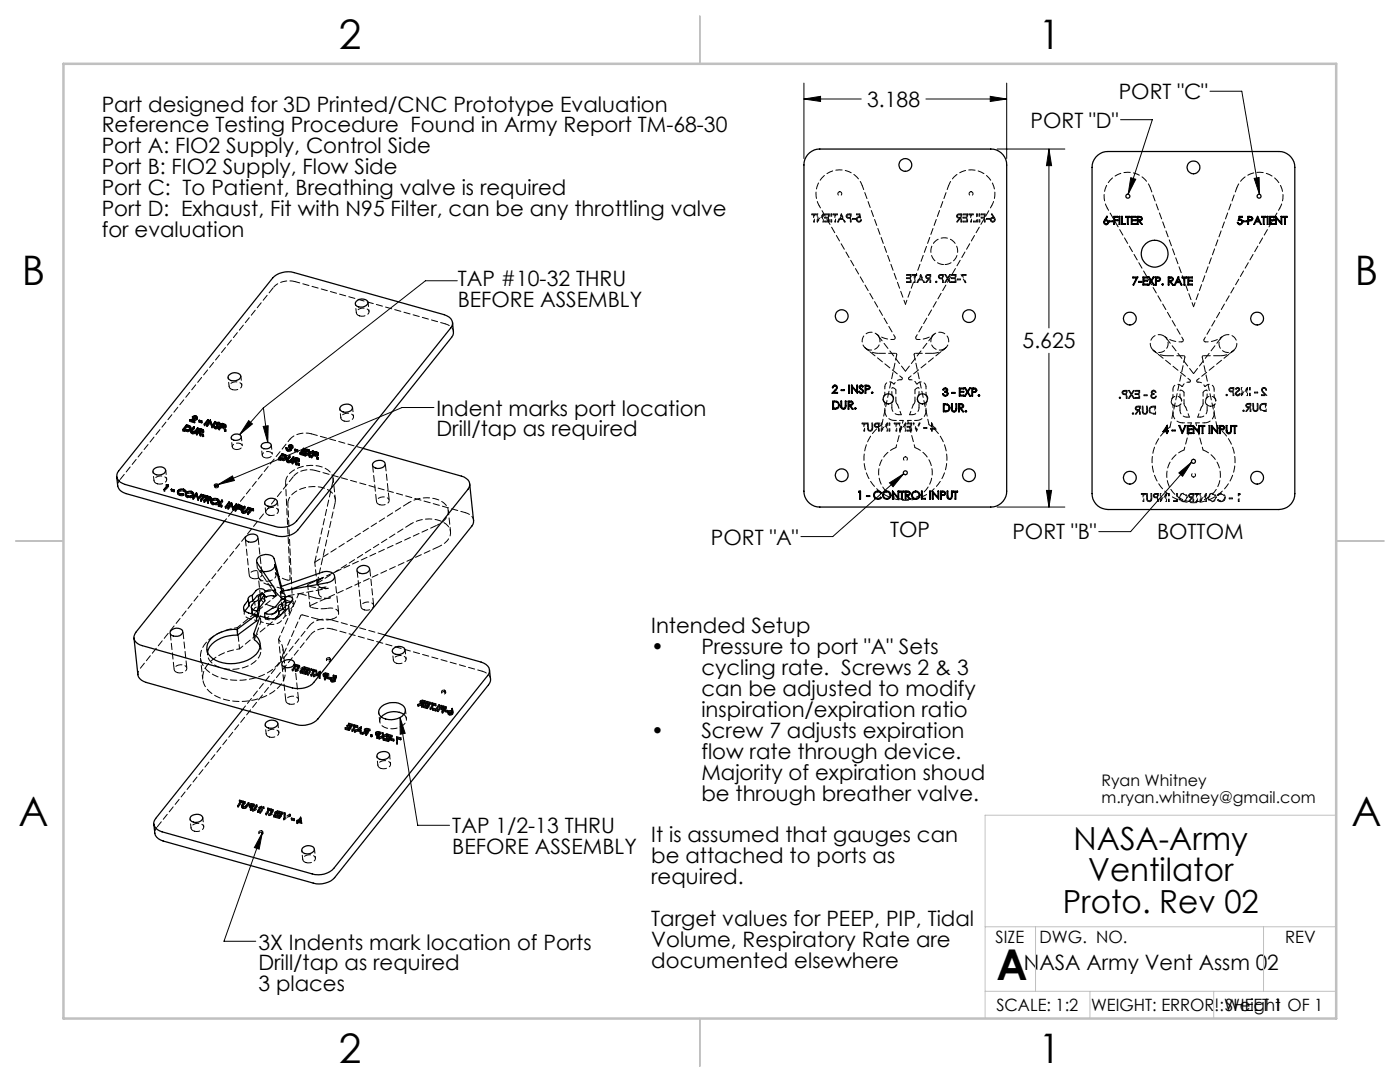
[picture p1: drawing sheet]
<svg xmlns="http://www.w3.org/2000/svg" width="279mm" height="216mm" viewBox="0 0 279 216" stroke-linecap="round" stroke-linejoin="round" font-family="sans-serif">
<defs><g id="words">
<text font-size="8.5" x="198.9" y="195.5">A</text>
<g font-size="8.1">
<text x="67.6" y="9.7">2</text>
<text x="207.3" y="9.7">1</text>
<text x="4.4" y="57">B</text>
<text x="270.4" y="57">B</text>
<text x="3.7" y="164.9">A</text>
<text x="269.7" y="164.9">A</text>
<text x="67.6" y="212.2">2</text>
<text x="207.3" y="212.2">1</text>
</g>
<g font-size="6.3">
<text x="214.3" y="169.5">NASA-Army</text>
<text x="217.2" y="175.9">Ventilator</text>
<text x="212.1" y="182.2">Proto. Rev 02</text>
</g>
<g font-size="4.2">
<text x="20.3" y="22.3">Part designed for 3D Printed/CNC Prototype Evaluation</text>
<text x="173.1" y="21.3">3.188</text>
<text x="223.3" y="19.8">PORT &quot;C&quot;</text>
<text x="20.3" y="26.4">Reference Testing Procedure Found in Army Report TM-68-30</text>
<text x="205.7" y="25.5">PORT &quot;D&quot;</text>
<text x="20.3" y="30.6">Port A: FIO2 Supply, Control Side</text>
<text x="20.3" y="34.8">Port B: FIO2 Supply, Flow Side</text>
<text x="20.3" y="38.9">Port C: To Patient, Breathing valve is required</text>
<text x="20.3" y="43.1">Port D: Exhaust, Fit with N95 Filter, can be any throttling valve</text>
<text x="20.3" y="47.3">for evaluation</text>
<text x="91.3" y="57.1">TAP #10-32 THRU</text>
<text x="91.3" y="61.3">BEFORE ASSEMBLY</text>
<text x="204.1" y="69.5">5.625</text>
<text x="87.1" y="82.9">Indent marks port location</text>
<text x="87.1" y="87.1">Drill/tap as required</text>
<text x="177.6" y="107.2">TOP</text>
<text x="202" y="107.6">PORT &quot;B&quot;</text>
<text x="230.9" y="107.6">BOTTOM</text>
<text x="141.9" y="108.7">PORT &quot;A&quot;</text>
<text x="130" y="126.4">Intended Setup</text>
<text x="130" y="130.5">•</text>
<text x="140" y="130.5">Pressure to port &quot;A&quot; Sets</text>
<text x="140" y="134.7">cycling rate. Screws 2 &amp; 3</text>
<text x="140" y="138.9">can be adjusted to modify</text>
<text x="140" y="143.1">inspiration/expiration ratio</text>
<text x="130" y="147.2">•</text>
<text x="140" y="147.2">Screw 7 adjusts expiration</text>
<text x="140" y="151.4">flow rate through device.</text>
<text x="140" y="155.6">Majority of expiration shoud</text>
<text x="140" y="159.7">be through breather valve.</text>
<text x="90.3" y="166.2">TAP 1/2-13 THRU</text>
<text x="90.3" y="170.4">BEFORE ASSEMBLY</text>
<text x="130" y="168.1">It is assumed that gauges can</text>
<text x="130" y="172.3">be attached to ports as</text>
<text x="130" y="176.4">required.</text>
<text x="130" y="184.8">Target values for PEEP, PIP, Tidal</text>
<text x="51.6" y="189.5">3X Indents mark location of Ports</text>
<text x="130" y="189">Volume, Respiratory Rate are</text>
<text x="51.6" y="193.6">Drill/tap as required</text>
<text x="51.6" y="197.8">3 places</text>
<text x="130" y="193.1">documented elsewhere</text>
<text x="204.3" y="193.6">NASA Army Vent Assm 02</text>
</g>
<g font-size="3.4">
<text x="198.7" y="188.1">SIZE</text>
<text x="207.5" y="188.1">DWG. NO.</text>
<text x="256.5" y="188.2">REV</text>
<text x="198.8" y="201.7">SCALE: 1:2</text>
<text x="217.7" y="201.8">WEIGHT: ERROR!:Weight</text>
<text x="244.5" y="201.7">SHEET 1 OF 1</text>
</g>
<g font-size="3.2">
<text x="219.8" y="156.8">Ryan Whitney</text>
<text x="219.8" y="160.2">m.ryan.whitney@gmail.com</text>
</g>
</g></defs>
<g fill="none" stroke="#000" stroke-width=".2">
<path d="M160.4 16.6v15M160.4 19.8h11.5M160.4 19.8l3.4-.6v1zM184.8 19.8h16.1M197.6 19.2l3.3 .6-3.3 .4zM200.9 16.6v15M241.5 18.2h6.3l3.6 20.6M199 29.7h13.5M209.3 29.7v35.7M209.3 29.7l.6 3.4h-1.1zM223.6 23.9h6.4l-4.9 14.9M225.7 35.5l1 .3-1.6 3z"/>
<path d="M250.3 35.6l1-.2 .1 3.4zM91.3 56h-6.4l-32.3 25.4M209.3 70.5v30.7M43.5 96.7l2.9-1.7 .4 .9zM49.6 83.9l.8 .7-2.6 2.1zM52.5 85.1l1-.2-.1 3.4zM52.6 81.4l-4.8 5.3M52.6 81.4l.8 6.9M86.6 81.3h-6.3l-36.8 15.4M177.5 96.3l2.8-1.8-2.1 2.6zM180.3 94.5l-14.1 12.6h-6.4M208.8 97.9h1.1l-.6 3.3z"/>
<path d="M235.3 94.4l2.5-2.2-1.8 2.8zM237.8 92.2l-12.2 13.9h-6.3M199 101.2h13.5M79.8 143.2l3.6 21.5h6.3M79.8 143.2l1.1 3.1-1 .2zM52.4 166.2l-7.7 21.6h6.3M52.4 166.2l-.7 3.2-.9-.3z"/>
</g>
<path d="M266.7 162.7h-70.1v40.5M196.6 197.8h70.1M196.6 184.9h70.1M206.7 184.9v12.9M217.5 197.8v5.4M242.2 197.8v5.4M252.2 184.9v12.9" fill="none" stroke="#c0c0c0" stroke-width=".2"/>
<path d="M139.7 3.2v9.5M3.1 107.9h9.6M266.7 107.9h9.5M139.7 203.2v9.6" fill="none" stroke="#c0c0c0" stroke-width=".25"/>
<path d="M12.7 12.7h254v190.5h-254z" fill="none" stroke="#c0c0c0" stroke-width=".5"/>
<g fill="#000">
<path d="M209.3 29.7l.6 3.4h-1.1zM208.8 97.9h1.1l-.6 3.3zM197.6 19.2l3.3 .6-3.3 .4zM160.4 19.8l3.4-.6v1z"/>
<path d="M177.5 96.3l2.8-1.8-2.1 2.6zM79.8 143.2l1.1 3.1-1 .2zM43.5 96.7l2.9-1.7 .4 .9zM52.4 166.2l-.7 3.2-.9-.3zM52.5 85.1l1-.2-.1 3.4zM49.6 83.9l.8 .7-2.6 2.1zM225.7 35.5l1 .3-1.6 3zM250.3 35.6l1-.2 .1 3.4zM235.3 94.4l2.5-2.2-1.8 2.8z"/>
</g>
<g fill="none" stroke="#000" stroke-width=".25">
<path d="M161.6 30.5a2.97 2.97 0 0 1 2-.8h34.1a3.2 3.2 0 0 1 3.2 3.2v65.1a3.2 3.2 0 0 1-3.2 3.2h-34.1a3.2 3.2 0 0 1-3.2-3.2v-65.1a3 3 0 0 1 1.2-2.4zM218.7 31.4a3.2 3.2 0 0 1 2.4-1.2h34.1a3.2 3.2 0 0 1 3.2 3.2v65.1a3.2 3.2 0 0 1-3.2 3.2h-34.1a3.2 3.2 0 0 1-3.2-3.2v-65.1a2.97 2.97 0 0 1 .8-2zM54.4 55.5a4.4 4.4 0 0 1 4.3-1.1l30 8.4a1.76 1.76 0 0 1 1.5 2.3l-31 38.9a4.2 4.2 0 0 1-4.3 1.1l-30-8.4a1.81 1.81 0 0 1-1.5-2.3zM220.9 43.1l.1 .2-.4 .6a.48 .48 0 0 1 .6 .4 .48 .48 0 0 1-.4 .5 .48 .48 0 0 1-.5-.5zM221.4 44.1h.6v.1h-.6zM222.3 43.2h.8v.2h-.7v.5h.7v.1h-.7v.8h-.1zM223.3 43.2h.2v1.6h-.2zM223.8 43.2h.2v1.4h.6v.2h-.8zM224.6 43.2h.9v.2h-.4v1.4h-.1v-1.4h-.4zM225.8 43.2h.9v.2h-.8v.5h.8v.1h-.8v.6h.8v.2h-.9zM226.1 55.3h1l-.9 1.6-.1-.1 .7-1.3h-.7zM227 43.2h.3a.47 .47 0 0 1 .6 .2 .47 .47 0 0 1-.1 .6l-.4 .1 .6 .7-.8-.7h-.1v.7h-.1z"/>
<path d="M227.1 43.4h.3a.28 .28 0 0 1 .4 .1 .28 .28 0 0 1-.1 .4h-.6zM227.2 56.2h.6v.1h-.6zM228.1 55.3h.9v.2h-.8v.4h.8v.2h-.8v.6h.8v.2h-.9zM229.2 55.3h.1l.5 .6 .4-.6h.1l-.5 .8 .6 .8h-.2l-.4-.7-.5 .7h-.1l.5-.8zM230.6 55.3h.3a.47 .47 0 0 1 .7 .4 .47 .47 0 0 1-.7 .4h-.1v.8h-.2zM230.8 55.5h.6v.3l-.6 .2zM233.2 55.3h.3a.45 .45 0 0 1 .6 .2 .45 .45 0 0 1-.2 .6h-.3l.6 .8h-.2l-.6-.8h-.1v.8h-.1zM233.3 55.5h.6l.1 .3-.7 .2zM235.1 55.3h.1M235.1 55.3l.8 1.6h-.2l-.2-.5h-.7l-.3 .5h-.1zM235.1 55.6l.3 .6h-.6zM235.9 55.3h.9v.2h-.4v1.4h-.1v-1.4h-.4z"/>
<path d="M237.1 55.3h.8v.2h-.7v.4h.7v.2h-.7v.6h.7v.2h-.8zM247.3 43.2h.6v.2h-.5l-.1 .4a.53 .53 0 0 1 .7 .3 .53 .53 0 0 1-.4 .7 .53 .53 0 0 1-.7-.4h.2a.38 .38 0 0 0 .5 .2 .38 .38 0 0 0 .2-.5 .38 .38 0 0 0-.5-.1h-.2zM248.1 44.1h.7v.1h-.7zM249 43.2h.3a.49 .49 0 0 1 .7 .5 .49 .49 0 0 1-.7 .4h-.1v.7h-.2zM249.2 43.4h.2a.28 .28 0 0 1 .4 .1 .28 .28 0 0 1-.1 .4h-.5zM251 43.2l.7 1.6h-.1l-.3-.5h-.7l-.2 .5h-.2zM251 43.5l.2 .6h-.5zM251.8 43.2h.8v.2h-.3v1.4h-.2v-1.4h-.3zM252.9 43.2h.1v1.6h-.1zM253.4 43.2h.9v.2h-.8v.5h.8v.1h-.8v.6h.8v.2h-.9zM254.6 43.2l1.1 1.2v-1.2h.1v1.6l-1.1-1.3v1.3h-.1zM256 43.2h.9v.2h-.4v1.4h-.1v-1.4h-.4z"/>
<path d="M45.7 74.8a1.58 1.58 0 0 1 2.3 .1 1.11 1.11 0 0 1-1.4 1.1 .74 .74 0 0 1-.9-.3 .74 .74 0 0 1 0-.9zM71.1 60.1a1.58 1.58 0 0 1 2.3 .1 1.26 1.26 0 0 1-1.8 1 .67 .67 0 0 1-.6-.4 .67 .67 0 0 1 .1-.7zM90.3 64.3l.2 2.2-.4 .8-30.7 38.5a4.5 4.5 0 0 1-4.3 1.1l-29.9-8.4a1.99 1.99 0 0 1-1.7-1.6l-.2-1.8M166.3 77a.47 .47 0 0 1 .7 0 .47 .47 0 0 1 0 .6l-.6 .7h.7v.2h-1l.8-.9a.36 .36 0 0 0-.2-.6 .36 .36 0 0 0-.4 .4h-.2zM167.9 77.8h.6v.1h-.6zM169.4 76.9h.1v1.6h-.1zM169.9 76.9h.1M169.9 76.9l1.1 1.2v-1.2h.1v1.6l-1-1.3v1.3h-.2zM171.6 76.9h.4l.3 .2-.1 .1-.2-.2a.23 .23 0 0 0-.3 .1 .23 .23 0 0 0 0 .3l.5 .4a.44 .44 0 0 1 0 .6 .44 .44 0 0 1-.6 0l-.2-.2 .1-.1 .2 .2a.28 .28 0 0 0 .4 0 .28 .28 0 0 0 0-.4 .69 .69 0 0 1-.5-1zM172.6 76.9h.4a.49 .49 0 0 1 .6 .5 .49 .49 0 0 1-.7 .4h-.1v.7h-.2zM172.8 77l.6 .1a.28 .28 0 0 1 0 .4 .28 .28 0 0 1-.3 .1h-.3zM188.2 77.6a.45 .45 0 0 1 .7-.2 .45 .45 0 0 1 0 .7 .51 .51 0 0 1 0 .9 .51 .51 0 0 1-.8-.4h.2a.36 .36 0 0 0 .5 .3 .36 .36 0 0 0 .1-.6l-.3-.1v-.1l.3-.2a.33 .33 0 0 0-.2-.4 .33 .33 0 0 0-.4 .3h-.1z"/>
<path d="M189.9 78.3h.7v.2h-.7zM191.5 77.4h.8v.2h-.7v.5h.7v.1h-.7v.6h.7v.2h-.8zM192.5 77.4h.2l.4 .7 .4-.7h.2l-.5 .8 .5 .8h-.2l-.4-.6-.4 .6h-.2l.5-.8zM194 77.4h.3a.48 .48 0 0 1 .6 .5 .48 .48 0 0 1-.7 .4h-.1v.7h-.1zM194.1 77.6h.6a.28 .28 0 0 1 .1 .4 .28 .28 0 0 1-.4 .1h-.3zM30.7 93.6a1.38 1.38 0 0 1 2.4 .3 1.46 1.46 0 0 1-2.6 .2zM33.3 96.7l.3 .1-.8 .9h-.1l.7-.9M33.3 96.7l-.1 .1h.2M33.3 96.7v.1M33.4 96.8v.2M34.2 97.6l.5 .2v.1l-.6-.2zM34.2 97.6v.1"/>
<path d="M35.5 97.9l-.1 .4a.97 .97 0 0 0 1.2 .3l-.1-.1M35.5 97.9v.5M35.5 98.1l.1 .4M35.9 98.5h.6M35.9 98.5v.1M36.5 98.5v.1M36.7 97.6l.3 .2 .1 .2h-.2a.86 .86 0 0 0-1.4 .1l.1 .2 .3 .2M36.7 97.6a1.15 1.15 0 0 0-1.2 .3M36.7 85.7l.6 .1M36.7 97.6v.2M36.7 85.7v.1M37.1 98.4l-.1 .1a.88 .88 0 0 0 .7 .6 .88 .88 0 0 0 .8-.4"/>
<path d="M37.1 98.4l-.1 .4M37.1 98.6v.4M37.2 84.8l.7 .2M37.2 84.8l-.8 .9a1.31 1.31 0 0 0 1.6-.1M37.2 84.8v.1M37.3 85.8v.1M37.5 99v.1M37.9 85.5v-.3l-.6-.3-.6 .8M37.9 85.5l-.6 .3M37.9 85.5v.2M37.9 85l.2 .3-.1 .3M37.9 85l.1 .5"/>
<path d="M37.9 85.3l.1 .1M38.1 85.9v.1M38.2 98l.4 .4-.1 .3M38.2 98h-.6l-.5 .4M38.2 98v.2M38.2 86.1l-.1 .1M38.2 83.8v.1M38.2 86v.2M38.4 86.2v.1M38.4 98.7a.39 .39 0 0 0-.3-.6 .6 .6 0 0 0-.7 0 .6 .6 0 0 0-.2 .6l.3 .3M38.4 98.7l-.3 .2-.6 .1M38.4 98.7v.1"/>
<path d="M38.6 98.6l-.1-.1v.2M38.6 85.2h.2l-.6 .7 .2 .3M38.6 85.2l-.5 .7M38.6 85.2l.1 .1M38.8 86.1l-.4 .1M38.8 86.1v.1M39.1 83l.2 .2v.2M39.1 83h-.4l-.3 .2 .6-.1 .2 .3M39.1 83v.1M39.2 83.4l-1.4 .4 1 .3v-.1l-.6-.2M39.2 83.4v.1M39.2 83.3l.1 .1"/>
<path d="M39.2 98.4l-.7 .9 .7-.7 .3 1 .8-.9-.2-.1M39.2 83.2v.3M39.2 98.4h.1M39.2 98.4l.1 .3M39.2 98.7h.1M39.2 98.4l.3 1M39.3 98.7l.2 .9v-.2M39.3 83.4l-1.1 .4M39.4 85.4h.1a1.28 1.28 0 0 1-1 .9l-.3-.1-.1-.3M39.4 85.4l-.6 .7M39.4 85.4v.1M39.7 86h.7"/>
<path d="M39.7 86v.1M39.8 83.9l.5 .1-.1 .1-.5-.1zM39.8 86.3h.1M39.8 83.9v.1M39.9 86.1l.1 .6M39.9 85.5l.6 .2M39.9 85.5l-.8 1h.2l.3-.4 .3 .6h.1l-.1-.6M39.9 85.5v.2M39.9 85.7l.5 .1v.2M39.9 85.7l-.2 .3M40.1 98.6l-.6 .8M40.1 98.6v.2"/>
<path d="M40.4 86.7v.1M40.4 86l.1 .1M40.5 85.7l.1 .3-.2 .2-.5-.1M40.5 85.9v.2M40.5 98.7l.7 .2-.1 .1-.3-.1-.7 .9-.1-.1 .7-.8M40.5 98.7l-.1 .1 .3 .1M40.5 98.7v.1M40.5 85.7v.3M40.5 86.7v.2l-.1-.2M40.5 86.7h-.1M40.5 86.7v.1M40.7 98.9v.2"/>
<path d="M41.2 99.4l.5 .2 .2-.2M41.2 99.4l.3-.3 .4 .2v.1M41.2 99.4v.2M41.3 99.7l.1 .1M41.4 99.6l.1 .6M41.4 99l.6 .2M41.4 99l-.7 .9 .4-.4 .5 .7-.2-.6M41.4 99v.2M41.5 83.7h.1l-.7 1-.2-.1zM41.5 83.7v.2M41.9 99.4l.1 .2M42 99.2l.1 .3-.4 .2-.3-.1"/>
<path d="M42 99.3v.3M42 99.2v.2M42 84.1l-.1 .1M42 84.1h.1M42 99.4h.1M42 84.1v-.2l.3 .9M42 84.1l.3 .9v-.2M42.2 99.8l-.1 .4M42.2 100v.4M42.8 84.9l.2 .3M42.8 84.9h-.1l.1 .3 .4 .1 .3-.2M42.8 84.9v.3"/>
<path d="M42.8 96.7a.39 .39 0 0 1 .5-.2 .39 .39 0 0 1 .2 .4 .37 .37 0 0 1-.4 .2 .37 .37 0 0 1-.3-.4zM42.9 84.1h.1l-.7 1-.4-1-.6 .7h-.1l.8-1v.3M42.9 84.1l-.6 .7M42.9 84.1v.2M43 85.2v.1M43.2 84.4l.2 .6M43.2 84.4l.1 .3M43.3 99.5l.4 .3a.93 .93 0 0 1-.7 .7 .93 .93 0 0 1-.9-.4l.1-.3M43.3 99.5a1 1 0 0 0-1.1 .3M43.3 99.5v.1M43.3 84.5v.3v-.2M43.3 84.6l.2 .5"/>
<path d="M43.4 85v.1M43.4 85.1l-.4 .1M43.4 85v.2v-.1M43.4 85l.1 .1M43.5 96.9l-.6 .1M43.7 84.3l.3 .3h-.2a.26 .26 0 0 0-.2-.2 .26 .26 0 0 0-.3 .1v.1M43.7 84.3l-.5 .1M43.7 84.3v.2M44.2 84.9l.5 .2 .2-.2M44.2 84.9l.2-.3 .5 .2v.1M44.2 84.9v.2M44.3 99.8l-.8 .9 .8 .1-.6-.2"/>
<path d="M44.3 99.8h.1l-.7 .8M44.3 99.8v.1M44.3 84.5l.6 .2M44.3 84.5l-.7 .9 .1 .1 .5-.4M44.3 84.5l.1 .2M44.8 85.7v.1M44.9 84.9v.2M44.9 84.8v.3M44.9 84.7l.2 .1-.1 .2M44.9 85h.1M44.9 84.7l.1 .3M45 85.7l-.1 .1-.1-.1"/>
<path d="M45 85.7h-.2M45 85.7v.1M45 85l-.2 .2-.6-.1M46.2 87.1a1.19 1.19 0 0 1 1.9 0 1.06 1.06 0 0 1-1.7 .6l-.2-.2zM52.4 88.5l.3-.1a.89 .89 0 0 1 1.4 .6 1.15 1.15 0 0 1-2 0zM53 99.9a1.58 1.58 0 0 1 2.3 0 1.15 1.15 0 0 1-1.4 1.2 .76 .76 0 0 1-.9-.3 .76 .76 0 0 1 0-.9zM55.8 91.4l.5 .1M55.8 91.4v.1M56.3 90.6l.7 .2M56.3 90.6l-.7 .9 .4 .1a1.03 1.03 0 0 0 1.1-.3M56.3 90.6v.1M56.3 91.5v.2"/>
<path d="M56.9 91.3l.1-.4-.6-.2-.6 .7M56.9 91.3l-.6 .2M56.9 91.3l.1 .1M57 90.8l.2 .3-.1 .2M57 90.8l.1 .4M57 91.1l.1 .2M57.1 89.3l.2 .2M57.1 89.3a.53 .53 0 0 0 .4 .5 .53 .53 0 0 0 .6-.2M57.1 89.3v.3M57.1 91.7l.1 .1M57.3 89.5l.2 .1M57.3 89.5v.2v-.2"/>
<path d="M57.3 91.8v.1M57.3 91.7v.3M57.5 89.6v.1M57.5 91.9v.1M57.7 90.9l.2 .1-.6 .8 .2 .1M57.7 90.9l-.6 .8M57.7 90.9v.2M57.8 89.1l-.1 .1 .3 .2v.1M57.8 89.1v.2M57.9 91.9h-.4M57.9 91.9l.1 .1M58 89.5l-.5 .1"/>
<path d="M58 89.5v.2M58 89.4v.2M58 89.5h.1M58.1 89.3v.1M58.1 89.3v.3M58.1 89.4v.2M58.1 89.4v.1M58.2 88.8l.2 .2-.3 .3M58.2 88.8l-.6 .1h.5l.1 .2M58.2 88.8v.1M58.2 89.1h-.4M58.2 89.1l.1 .1"/>
<path d="M58.3 89.1h.1M58.3 89v.2M58.5 91.2h.1a1.28 1.28 0 0 1-1 .9l-.4-.2-.1-.2M58.5 91.2l-.6 .7M58.5 91.2v.1M58.8 89.7l.1-.1 .5 .2-.1 .1zM58.8 91.8l.5 .1 .2-.1M58.8 91.8l.3-.4 .4 .2v.2M58.8 91.9l.2 .6h.1l-.1-.6M58.8 91.8v.1M58.9 92.1h.1M58.9 89.6v.1"/>
<path d="M59 91.3l.6 .2M59 91.3l-.8 1h.2l.4-.4M59 91.9l.1 .6M59 91.3v.2M59.4 92.5l.1 .1M59.6 91.5l.1 .2-.1 .2h-.6M59.6 91.7l-.1 .2M59.6 91.5v.3M59.7 92.5v.1l-.3-.1M59.7 92.5h-.3M59.7 92.5v.1M60 90.3v.2"/>
<path d="M60.4 89.9l.7 .2-.1 .1-.7-.2-.3 .3M60.4 89.9v.1M60.6 89.5l-.8 .9 .8 .2 .1-.1-.7-.2M60.6 89.5l.8 .2-.1 .1-.7-.2-.2 .3M60.6 89.5v.1M61.6 90.3l-.9 .4 .9-.3M61.6 90.3v.1M61.7 89.8l-.2-.1 .1 .6M61.7 89.8l.1 .8M61.7 89.8v.3l-.1-.1M61.8 90.6h.1M61.8 90.7v.2"/>
<path d="M62.4 90h.1l-.8 .3 .1 .7-.1-.1-.1-.5M62.4 90l-.7 .3 .1 .3M62.4 90v.1M62.6 90.5l.5 .2 .2-.1M62.6 90.5l.3-.3 .4 .2v.2M62.6 90.5v.2M62.8 90.1l.6 .2M62.8 90.1l-.7 .9 .1 .1 .4-.4M62.8 90.1v.2M63.2 91.3l.1 .1M63.3 90.6l.1 .1M63.4 90.4v.3"/>
<path d="M63.4 90.3h.1a.41 .41 0 0 1-.3 .4 .41 .41 0 0 1-.4 0h-.2M63.4 91.2v.2l-.2-.1M63.4 91.2l-.2 .1M63.4 91.2v.2M63.4 90.3v.3M68 81.1a1.62 1.62 0 0 1 2.3 .1 1.11 1.11 0 0 1-1.4 1.1 .76 .76 0 0 1-.9-.3 .76 .76 0 0 1 0-.9zM72.4 89.5l19.7 5.5a1.73 1.73 0 0 1 1.5 2.3l-31 38.9a4.4 4.4 0 0 1-4.3 1.1l-29.9-8.5a1.64 1.64 0 0 1-1.5-.9 1.64 1.64 0 0 1 .2-1.7l17.7-22.2M74.5 92.3a1.38 1.38 0 0 1 2.4 .3 1.46 1.46 0 0 1-2.6 .2zM93.7 96.6l.8 7.3-.1 .7-.2 .4-30.8 38.5a4.5 4.5 0 0 1-4.3 1.1l-29.9-8.4a1.99 1.99 0 0 1-1.7-1.6l-.8-7.3M166.2 80a.89 .89 0 0 1 1.1 .3 .89 .89 0 0 1-.1 1.2l-1 .1zM166.3 80.2a.71 .71 0 0 1 1.1 .6 .71 .71 0 0 1-1.1 .7zM167.8 80h.2v1a.39 .39 0 0 0 .2 .5 .39 .39 0 0 0 .5-.3v-1.2h.1v1a.53 .53 0 0 1-.5 .7 .53 .53 0 0 1-.5-.7z"/>
<path d="M169.3 80h.3a.45 .45 0 0 1 .6 .2 .45 .45 0 0 1-.2 .6l-.3 .1 .6 .7h-.2l-.6-.7h-.1v.7h-.1zM169.4 80.2h.6l.1 .4-.7 .1zM171.4 98h.3v1.6h-.1v-1.4h-.3zM172.9 98.9h.7v.2h-.7zM174.7 98.1a.88 .88 0 0 1 1.2 .2l-.1 .1a.7 .7 0 0 0-1.1-.1 .7 .7 0 0 0 0 1 .7 .7 0 0 0 1.1-.1l.1 .1a.85 .85 0 0 1-1.3 .1 .85 .85 0 0 1 .1-1.3zM178.1 98l1.1 1.3v-1.3h.2v1.6l-1.1-1.2v1.2h-.2zM179.6 98h.8v.2h-.3v1.4h-.2v-1.4h-.3zM180.7 98a.65 .65 0 0 1 .9 .6l-.5 .3 .6 .7h-.2l-.6-.7h-.1v.7h-.1zM180.8 98.2h.6v.4l-.6 .1zM183.9 98h.1v1.4h.7v.2h-.8zM185.5 98h.2v1.6h-.2zM186.1 98l1.1 1.3v-1.3h.1v1.6l-1.1-1.2v1.2h-.1z"/>
<path d="M187.7 98h.3a.46 .46 0 0 1 .7 .3 .46 .46 0 0 1-.5 .5l-.3 .1v.7h-.2zM187.9 98.2h.5a.28 .28 0 0 1 .1 .4 .28 .28 0 0 1-.4 .1h-.2zM188.3 80.6a.86 .86 0 0 1 1.1 .4 .86 .86 0 0 1-.4 1.1l-.7 .1zM188.4 80.8a.71 .71 0 0 1 1 .6 .71 .71 0 0 1-1 .6zM189 98h.2v1a.37 .37 0 0 0 .2 .4 .37 .37 0 0 0 .5-.2v-1.2h.1v1a.54 .54 0 0 1-.5 .6 .54 .54 0 0 1-.5-.6zM189.9 80.6h.1v.9a.39 .39 0 0 0 .4 .6 .39 .39 0 0 0 .4-.6v-.9h.1v.9a.54 .54 0 0 1-.5 .7 .54 .54 0 0 1-.5-.7zM190.3 98h.8v.2h-.4v1.4h-.1v-1.4h-.3zM191.3 80.6a.65 .65 0 0 1 1 .5l-.2 .3h-.4l.6 .8h-.1l-.6-.8h-.1v.8h-.2zM191.5 80.8h.6v.4l-.6 .1zM232.8 85.3v.7h-.4zM232.9 84.9l.1 1.1h.2v.1h-.2v.4h-.2v-.4h-.7zM232.9 84.9h.1"/>
<path d="M233.9 85.8h.6v.2h-.6zM235.3 84.9h.1l.6 1.3 .5-1.3h.1l-.6 1.6zM237 84.9h.8v.2h-.7v.5h.7v.1h-.7v.7h.7v.1h-.8zM238.1 84.9v1.6h.2v-1.2l1 1.2M238.1 84.9h.1M238.2 84.9l1 1.3v-1.3h.2v1.6M239.3 86.5h.1M239.6 84.9h.8v.2h-.3v1.4h-.2v-1.4h-.3zM241.3 84.9h.1v1.6h-.1zM241.8 84.9l1.1 1.3v-1.3h.1v1.6l-1.1-1.2v1.2h-.1zM243.4 84.9h.3a.48 .48 0 0 1 .7 .5 .48 .48 0 0 1-.7 .4h-.1v.7h-.2zM243.6 85.1h.2a.28 .28 0 0 1 .4 .1 .28 .28 0 0 1-.1 .4h-.5z"/>
<path d="M244.7 84.9h.2v1.2l.1 .2 .3 .1 .2-.2 .1-1.3h.1v1a.54 .54 0 0 1-.5 .7 .54 .54 0 0 1-.5-.7zM246 84.9h.8v.2h-.3v1.4h-.2v-1.4h-.3zM42.5 100.4l.1 .1M43.5 100.2l-.4 .2h-.6M43.5 100.2a.66 .66 0 0 0-.6-.7 .66 .66 0 0 0-.7 .5l.3 .4M43.5 100.2v.1M43.7 100l-.1-.1v.3M43.7 100.6v.2M45.7 100.2h.1l-.7 1-.2-.1zM45.7 100.2v.2M46.2 100.3l-.8 .9 .7-.6 .4 1 .7-1h-.1M46.2 100.3h.1"/>
<path d="M46.2 100.3v.3M46.2 100.3l.3 1M46.2 100.6v.1M46.2 100.6h.1M46.2 100.6l.3 .9M46.5 101.3l.1 .2M47.1 100.6l-.6 .7M47.1 100.6v.2M47.4 101.2l.5 .1 .3-.1M47.4 101.2v.1M47.6 100.7l.6 .2M47.6 100.7l-.8 1h.2l.4-.4"/>
<path d="M47.6 100.7v.2M47.7 100.9l.5 .3M47.7 100.9l-.3 .3M48.2 101.1v.2M48.2 101.8v.1M48.2 101.2v.1M48.2 100.9l.1 .3M48.2 101.2h.1M48.2 100.9v.3M48.3 101.2l-.4 .2-.5-.1M48.3 101.8v.3M48.3 102h.1"/>
<path d="M48.5 102.1v.1M48.8 101l.1 .1-.6 .7 .2 .3M48.8 101l-.6 .8M48.8 101v.2M48.9 102l-.4 .1M48.9 102l.1 .1M49.1 107a1.62 1.62 0 0 1 2.3 .1 1.1 1.1 0 0 1-1.4 1.1 .92 .92 0 0 1-1-1zM49.5 101.2l.1 .1-.4 .6a.56 .56 0 0 1-.6 .3 .56 .56 0 0 1-.4-.4M49.5 101.2l-.6 .8M49.5 101.2v.2M49.6 119.7l-.8 1a1.02 1.02 0 0 0 .8 1.6l1.5 .4M49.6 119.7l.1 1.2-.8 1"/>
<path d="M49.8 101.4l.8 .2-.1 .1-.3-.1-.7 .8h-.1l.7-.9M49.8 101.4v.1h.3M49.8 101.4v.1M50.1 101.5v.2M50.3 118.8a.76 .76 0 0 0-.7 .9M50.3 118.8l.1 1.1M50.4 119.9l-.5 .3-.2 .3M51.6 119.1a.76 .76 0 0 1-.8 1l-.5 .6a.73 .73 0 0 0 .6 1.1l.4 .2M51.6 119.1v.4M52 118.6h-.1a2.13 2.13 0 0 0-1.5 1.3M52.5 114.1a1.85 1.85 0 0 0 2.4-1.5l1.3 5.4M52.7 118.7l.1 1.2-1.1 1.5"/>
<path d="M52.7 118.7a.4 .4 0 0 0-.5-.3l-.6 .7M52.7 118.7l-1.1 1.4v.5M55 117.7l.1 1.2-.2 .1a3.1 3.1 0 0 0-1.9 .1l-.3-.4M56 118.1l.1 1.2 .7 .3M56.2 117l8.1-2.8a2.03 2.03 0 0 1 2.4 .5 1.3 1.3 0 0 1-1.4 1.6l-9.2 1.7-.1 .1 .1 .2a.78 .78 0 0 1 .8 .7M56.2 117l-1.5-5.5a2.11 2.11 0 0 0-3.3-.1l-.2 .3 .1 .6 3.7 5.4-.1 .1a2.85 2.85 0 0 0-2 .2 1.1 1.1 0 0 0-1.8-.2l-.8 1M56.2 117l.1 .9M56.9 119l.1 .1a1.35 1.35 0 0 1 1.4 .4l-.1 .4-.8 .9M56.9 119.1l.2 1.2 .9-.1M56.9 119.8h.1M56.9 119.7l.1 1.1M63.4 116.6a1.12 1.12 0 0 1 1-1.3l-6.7 2.4"/>
<path d="M71.4 113.3a1.38 1.38 0 0 1 2.4 .3 1.46 1.46 0 0 1-2.6 .2zM34.1 125.8a1.58 1.58 0 0 1 2.3 .1 1.1 1.1 0 0 1-1.4 1.1 .75 .75 0 0 1-.9-.3 .75 .75 0 0 1 0-.9zM47.3 125.6a6.7 6.7 0 0 0-5.5 2.3 2.52 2.52 0 0 0 1.2 3.9 7.2 7.2 0 0 0 8.5-1.8 2.42 2.42 0 0 0-.9-3.5M47.3 125.6l.1 1.1M47.4 126.7a6.3 6.3 0 0 0-5.8 2.8l-.2 .6M50.2 121.2l.2 1.3M50.6 126.5l.2 1.1 .8 .9 .3 .5M51.1 122.7l-3.8 2.9M51.1 122.7l.2 1.2-3.9 2.8M51.2 123l.3 .1M51.3 122l.2 1.1M51.6 120.6l.2 1.2-.3 1.3"/>
<path d="M51.6 120.6l-.3 1.4M52.8 122.4l.1 .8M55.6 121.4l.1 1.2-.7 .8M55.6 121.4a2.1 2.1 0 0 1-2.8 1M56.3 120.5l.6-.9-.8 .1-1.1 1.4-2.2 1.3M56.3 120.5a.76 .76 0 0 0-.7 .9M56.3 120.5l.1 1.1M56.4 132a1.62 1.62 0 0 1 2.3 .2 1.11 1.11 0 0 1-1.4 1 .76 .76 0 0 1-.9-.2 .76 .76 0 0 1 0-1zM56.4 121.6l-.8 .6M57 120.8v.1M57 120.9l-.6 .7M57.5 120.8a.71 .71 0 0 1-.7 1 3.2 3.2 0 0 1-1.9 1.6h-1.1l-1.9-.5-1.3 3.6"/>
<path d="M57.5 120.8l.1 .4M76.8 126.7l19.2 5.4a1.81 1.81 0 0 1 1.6 2.3l-31 38.9a4.3 4.3 0 0 1-4.3 1.1l-30-8.4a1.67 1.67 0 0 1-1.2-2.7l17.3-21.7M78.5 129.4a1.58 1.58 0 0 1 2.3 .1 1.1 1.1 0 0 1-1.4 1.1 .75 .75 0 0 1-.9-.2 .75 .75 0 0 1 0-1zM97.7 133.7l.2 2.2-.4 .7-30.7 38.5a4.4 4.4 0 0 1-4.3 1.1l-29.9-8.4a1.99 1.99 0 0 1-1.7-1.5l-.2-1.9M53.1 144.1a1.62 1.62 0 0 1 2.3 .1 1.26 1.26 0 0 1-1.8 1.1 .69 .69 0 0 1-.6-.4 .69 .69 0 0 1 .1-.8zM75.4 150.4a1.66 1.66 0 0 1 2.3 .1 1.15 1.15 0 0 1-1.4 1.1 .79 .79 0 0 1-.9-.3 .79 .79 0 0 1 0-.9zM75.9 141.3a3.5 3.5 0 0 1 4.8-.2 1.43 1.43 0 0 1-.9 2.1 3.5 3.5 0 0 1-4-.5 1.18 1.18 0 0 1 .1-1.4zM80.6 142.6a3.6 3.6 0 0 0-4.5 .5M38.1 162.9a1.67 1.67 0 0 1 2.3 .1 1.15 1.15 0 0 1-1.4 1.1 .79 .79 0 0 1-.9-.3 .79 .79 0 0 1 0-.9zM60.4 169.2a1.58 1.58 0 0 1 2.3 .1 1.14 1.14 0 0 1-1.4 1.1 .79 .79 0 0 1-.9-.3 .79 .79 0 0 1 0-.9z"/>
<circle cx="180.7" cy="32.9" r="1.28"/>
<circle cx="225.1" cy="39.2" r=".39"/>
<circle cx="238.2" cy="33.4" r="1.28"/>
<circle cx="251.3" cy="39.2" r=".4"/>
<circle cx="220.7" cy="44.3" r=".33"/>
<circle cx="230.4" cy="50.6" r="2.68"/>
<circle cx="232" cy="56.8" r=".14"/>
<circle cx="168" cy="63.1" r="1.28"/>
<circle cx="174.1" cy="78.4" r=".14"/>
<circle cx="177.3" cy="79.6" r="1.01"/>
<circle cx="184.1" cy="79.6" r="1"/>
<circle cx="193.4" cy="63.1" r="1.28"/>
<circle cx="195.4" cy="78.9" r=".13"/>
<circle cx="225.5" cy="63.6" r="1.28"/>
<circle cx="250.9" cy="63.6" r="1.28"/>
<circle cx="168" cy="94.8" r="1.28"/>
<circle cx="170.7" cy="81.5" r=".14"/>
<circle cx="177" cy="98.8" r=".68"/>
<circle cx="177" cy="98.8" r=".83"/>
<circle cx="180.7" cy="94.3" r=".39"/>
<circle cx="182.8" cy="98.8" r=".83"/>
<circle cx="182.8" cy="98.8" r=".68"/>
<circle cx="192.8" cy="82" r=".13"/>
<circle cx="193.4" cy="94.8" r="1.28"/>
<circle cx="225.5" cy="95.3" r="1.28"/>
<circle cx="238.2" cy="92.1" r=".4"/>
<circle cx="250.9" cy="95.3" r="1.28"/>
</g>
<g fill="none" stroke="#000" stroke-width=".2" stroke-dasharray="1.3 .6" stroke-dashoffset="-.2">
<path d="M54.6 57.3l-30.7 38.5M188.4 52.8a2.68 2.68 0 0 0 2.4-3.9 2.68 2.68 0 0 0-4.5-.4 2.68 2.68 0 0 0 1.7 4.3h.4M58.6 95l-30.7 38.5M74.4 92.8l.7 7.3M77.7 99.8l-.8-7.3M49 107.5l.7 7.3M51.2 112l.8 7.3M52.3 114.5l-.8-7.3M61.6 116.9a7.6 7.6 0 0 0 3.5 .2M71.3 113.8l.7 7.3M34 126.3l.7 7.3M37.3 133.3l-.8-7.3"/>
<path d="M56.3 132.6l.7 7.3M59.6 139.6l-.8-7.3M62 126.6l-30.7 38.5M62 121.2a7.6 7.6 0 0 0 3.5 .2M67.6 122.3l-.8-7.3M74.6 120.8l-.8-7.3M76.8 126.7l-10.7-3"/>
</g>
<g fill="none" stroke="#000" stroke-width=".2" stroke-dasharray="1.3 .6">
<path d="M162 42.9h.4M162 42.7v.2M162.4 44.3h.1M162.5 42.9h.4M162.9 42.9v-.2M163.1 44.3h.1M163.2 42.7h-.1M164.2 44.3h.1M164.3 42.7h.1M164.6 44.1v.2M164.6 43.3v.2M164.6 42.7v.2"/>
<path d="M165.4 43.5v.6M165.4 42.9v.4M165.8 44.3h.2M166 42.7h-.2M166.3 42.7v.2M166.3 42.9h.3M166.6 44.3h.2M166.8 42.9h.3M167.1 42.9v-.2M167.2 44.3h.1M167.3 44.3l.3-.5M167.9 42.7h.1"/>
<path d="M168.2 43.6h-.6M168.3 43.8l.2 .5M168.5 44.3h.2M168.9 43.1l.3 .4M169 43.1l.1-.2h.3M169.2 42.7l-.3 .4M169.2 43.5l.4 .1M169.4 42.9h.3M169.4 43.4h-.2l-.2-.3M169.5 42.7h-.3M169.6 43.6h.1M169.7 44.3h.1"/>
<path d="M169.7 43.4h-.3M169.7 42.9v.5M169.8 42.7h-.3M170.1 43.8h.6M170.1 43.6v.2M170.7 43.6h-.6M170.7 43.8v-.2M170.9 42.7v.2M170.9 42.9h.6M171 43.8l.2-.3 .2-.1M171.4 43.4l.4 .1M171.4 44.2l-.3-.2-.1-.2"/>
<path d="M171.5 42.9l.1 .4M171.6 43.3l-.2-.1M171.8 43.9l-.4 .3M171.9 43.9h-.1M180.9 56.2v.2M180.9 55.4v.2M180.9 54.8v.1M181.7 55.6v.6M181.7 54.9v.5M182.1 54.8v.1M182.1 54.9h.4M182.5 56.4h.1"/>
<path d="M182.6 54.9h.3M182.9 54.9v-.1M183 56.4h.2M183.2 56.4l.2-.5M183.8 54.8h-.1M184 55.7h-.5M184.1 55.9l.3 .5M184.4 56.4h.1M184.7 56.4h.2M184.9 55.2l.1-.2 .3-.1M185.1 54.8l-.4 .4M185.3 54.9h.3"/>
<path d="M185.3 55.5l-.3-.1-.1-.2M185.4 54.8h-.3M185.5 55.6h.1M185.6 56.4h.1M185.6 54.9v.6M185.6 55.5h-.3M185.7 54.8h-.3M186.7 56.3l.1 .1M186.8 56.4l.2-.1M186.8 56.1l-.1 .2M187 56.3l-.2-.2M187.3 55.2l.3 .4"/>
<path d="M187.4 55.2l.2-.2 .2-.1M187.6 54.8l-.3 .4M187.6 55.6h.4M187.8 54.9h.3M187.8 55.5l-.2-.1-.2-.2M187.9 54.8h-.3M188 55.6h.1M188.1 56.4h.2M188.1 55.5h-.3M188.1 54.9v.6M188.3 54.8h-.4M188.5 56.4h.2"/>
<path d="M188.7 54.8h-.1M189.6 56.4h.1M189.7 54.8h-.2M189.9 55.4v.2M189.9 54.8v.1M189.9 56.2v.2M190.6 55.6v.6M190.6 54.9v.5M190.9 44.3h.2M191 55.8h.7M191 55.7v.1M191.1 43.1l.1-.2h.3"/>
<path d="M191.2 42.7l-.3 .4M191.5 42.9h.3M191.5 43.4l-.3-.1-.1-.2M191.6 42.7h-.4M191.7 55.7h-.7M191.7 55.8v-.1M191.7 43.6h.1M191.8 43.4h-.3M191.8 42.9v.5M191.8 44.3h.1M191.9 42.7h-.3M192.2 44.1v.2"/>
<path d="M192.2 43.3v.2M192.2 42.7v.2M192.6 56.4l.2-.1M192.8 54.9v-.1M193 43.5v.6M193 42.9v.4M193.4 42.9h.3M193.4 42.7v.2M193.7 44.3h.2M193.9 42.9h.3M194.2 42.9v-.2M194.3 44.1v.2"/>
<path d="M194.9 44.1h-.6M195.1 42.7h-.2M195.4 44.3h.1M195.5 42.7h-.1M195.8 43.5h.7M195.8 43.3v.2M195.8 42.9h.7M195.8 42.7v.2M196.5 44.3h.1M196.5 43.3h-.7M196.5 42.9v.4M196.9 43.8h.6"/>
<path d="M196.9 43.6v.2M197.5 43.6h-.6M197.5 43.8v-.2M197.8 43.8l.3-.3M198 42.7h-.1M198.1 44.2l-.3-.4M198.1 43.5l.4 .3M198.3 43.4h-.2M198.5 43.8l-.4 .4M198.6 43.8l-.2-.4M172.5 69.3a3.8 3.8 0 0 0 2.8 1.2M175.3 67l5.4 7.1"/>
<path d="M175.3 67a1.79 1.79 0 0 1-.2 2.4 1.79 1.79 0 0 1-2.4 .1M178.2 77.4l-.2 .1M178.3 76.6h.2M179 70.8l-.3-.3M179.6 75.8h.2M179.8 75.8a.24 .24 0 0 0 .3-.2 .24 .24 0 0 0-.1-.3M181.4 75.4a.24 .24 0 0 0-.1 .2 .24 .24 0 0 0 .3 .2M181.8 75.8h-.2M182.7 70.5l-.3 .3M182.9 76.6h.2M183.4 77.5l-.2-.1M186.1 70.5a3.8 3.8 0 0 0 2.8-1.2"/>
<path d="M186.1 67l-5.4 7.1M186.1 67a1.79 1.79 0 0 0 .2 2.4 1.79 1.79 0 0 0 2.4 .1M223.4 79.4l.1 .1M223.5 79.5l.1-.1M223.5 79.2l-.1 .2M223.6 79.4l-.1-.2M223.9 78.3l.4 .4M224.1 78.3l.1-.2h.3M224.2 77.9l-.3 .4M224.3 78.7l.4 .1M224.5 78.1h.3M224.5 78.6h-.3l-.1-.3"/>
<path d="M224.6 77.9h-.4M224.7 78.8h.1M224.8 78.1v.5M224.8 78.6h-.3M224.8 79.5h.1M224.9 77.9h-.3M225.2 79.5h.2M225.4 77.9h-.2M226.2 79.5h.2M226.4 77.9h-.2M226.5 79.3v.2M226.5 78.6v.1"/>
<path d="M226.5 77.9v.2M227.3 78.1v.5M227.3 78.7v.6M228.3 79h.6M228.3 78.8v.2M228.9 78.8h-.6M228.9 79v-.2M229.8 78.3l.1 .3M229.8 78.7l-.1 .3M229.9 78.3l.3-.3M229.9 78.6l-.1 .1M230.2 78l.4 .3"/>
<path d="M230.2 79.4l-.3-.1-.1-.3M230.3 78.5l-.4-.2M230.3 78.7v-.2M230.5 79.3l-.3 .1M230.6 78.3h.1M230.6 79.1l-.1 .2M230.8 79.1h-.2M232.8 67.5l5.4 7.1M232.8 71a3.8 3.8 0 0 1-2.8-1.2M235.5 78l.2-.2M236 77l-.2 .1M236.2 71l.3 .3"/>
<path d="M237.1 76.3h.2M237.5 75.8a.24 .24 0 0 1 .1 .3 .24 .24 0 0 1-.3 .2M239.1 76.3a.24 .24 0 0 1-.3-.2 .24 .24 0 0 1 .1-.3M239.3 76.3h-.2M239.9 71.3l.3-.3M240.6 77.1l-.2-.1M240.7 77.8l.2 .2M243.6 67.5l-5.4 7.1M244.7 78.8l.1 .2M244.8 79l.2-.2M244.8 78.7l-.1 .1M245 78.8l-.2-.1"/>
<path d="M245.3 77.8l.3 .4M245.4 77.8l.1-.2 .3-.1M245.6 77.4l-.3 .4M245.6 78.2h.4M245.8 77.5h.3M245.8 78h-.3l-.1-.2M245.9 77.3l-.3 .1M246 78.2h.1M246.1 77.5v.5M246.1 78.9h.1M246.1 78h-.3M246.2 77.3h-.3"/>
<path d="M246.4 69.8a3.8 3.8 0 0 1-2.8 1.2M246.6 77.6l.1 .1M246.7 78.5l.1-.1M246.7 77.7l.3-.2M246.8 78.4l.2-.3M247 77.3l-.4 .3M247 79l.5-.4M247 78.8l-.3-.3M247 77.5l.3 .2M247 78.1l.3-.2M247.1 77.9l-.2 .1M247.3 77.7l-.2 .2"/>
<path d="M247.3 77.9l.1-.2M247.4 78.6l-.4 .2M247.4 77.7l-.2-.3-.2-.1M247.5 78.6h-.1M247.7 78.9h.1M247.9 77.3h-.2M248.8 78.9h.2M249 77.3h-.1M249.4 78.9h.1M249.5 77.3h-.1M250.4 78.4h.6M250.4 78.2v.2"/>
<path d="M251 78.4v-.2M251 78.2h-.6M251.7 78.8v.1M251.9 77.8l.4-.3M252.1 78.4l.4 .4M252.2 78.3l-.3-.5M252.3 77.5l.2 .1 .1 .2M252.6 77.8h.2M32.8 98l-.1-.3M32.9 98v-.3M32.9 98h-.1M33.2 97.1l.2-.1"/>
<path d="M33.2 97.1v-.3M33.4 97l.2 .1M33.4 97v-.2M33.4 97.1v-.1M33.4 97.1h-.2M33.6 97.1v-.3M34.2 98l.1-.1M34.2 98v-.3M34.3 97.9l.5 .1M34.3 97.9l-.1-.2M34.7 98.1v-.3M34.7 98.1l-.5-.1"/>
<path d="M34.8 98v-.3M34.8 98l-.1 .1M35.4 98.1v.4M35.5 98.6v-.2M35.5 98.6l-.1-.3M35.6 98.4l.4 .4M35.7 98.2l-.1 .1M35.7 98.2l-.1-.3M35.9 98.9l-.4-.3M35.9 98.9v-.3M36 98.8h.6M36 98.8v-.2"/>
<path d="M36.5 86v-.3M36.6 98.8v-.2M36.6 98.8l.1 .1M36.6 98v-.3M36.7 98.9l-.1-.3M36.7 97.9l.4 .4M36.7 97.9v-.2M36.7 85.9l.2 .1M36.7 85.9v-.1M36.9 86l.4 .1M36.9 86.1l-.4-.1M37 98.6v.4"/>
<path d="M37 98.3l-.4-.3M37 98.3v-.3M37.1 98.3h-.1M37.1 98.3v-.3M37.2 98.9l.3 .3M37.2 98.7h.1M37.2 98.7v-.3M37.3 85.1h.2M37.3 85.1l-.1-.2M37.3 86.1v-.2M37.3 85.2v-.3M37.4 85.2h-.1"/>
<path d="M37.5 99.3l-.1-.3M37.5 99.2v-.2M37.5 85.1l.5 .2M37.8 85.4l-.4-.2M37.8 85.4v-.3M37.9 84.1l-.1-.3M37.9 85.8v-.1M37.9 85.8l.1-.3-.2-.1M38 85.6v-.1M38 85.9v-.3M38.1 85.4l-.1 .5M38.1 86v.4"/>
<path d="M38.1 86.2v-.2M38.1 86.2l.1-.1M38.1 85.6v-.4M38.2 98.4l-.1-.3M38.2 86.1v-.1M38.2 86.2v.1M38.2 98.3l.3 .1M38.2 98.3v-.1M38.2 84.1v-.2M38.3 86.2l.1 .3M38.3 86.2l-.1-.3M38.4 86.1l-.1 .1"/>
<path d="M38.4 86.6l-.3-.4M38.4 86.6l-.1-.3M38.4 83.5v-.3M38.4 86.5l.5-.1M38.4 86.5v-.2M38.5 99l-.1-.2M38.5 99.6v-.3M38.5 98.8v-.1M38.6 83.5h-.2M38.6 83.5l-.1-.3M38.6 99v-.3M38.6 99.6h-.1"/>
<path d="M38.6 99.6v-.3M38.7 98.7l-.1 .3M38.7 85.5h.1M38.7 85.5v-.2M38.7 98.8v-.4M38.7 83.9l.5-.2M38.8 83.9l-.6 .2M38.8 85.5v-.3M38.8 84.4v-.3M38.9 86.4v-.2M38.9 86.4l.1-.2M38.9 84.3v-.3"/>
<path d="M38.9 84.3l-.1 .1M39.1 83.4l-.5 .1M39.1 83.4l-.1-.3M39.1 83.3h.1M39.1 83.3v-.2M39.2 86.8v-.3M39.2 98.9v-.3M39.2 83.7l-.1-.3M39.2 83.7v-.2M39.3 83.6l-.1-.2M39.3 86.8h-.1M39.3 86.8v-.3"/>
<path d="M39.3 83.4v.3M39.3 83.7l-.5 .2M39.3 83.7v-.3M39.4 83.6v-.4M39.5 85.7h.1M39.5 85.7l-.1-.2M39.5 99.9v-.3M39.6 99.5v.1M39.6 99.9l-.1-.3M39.6 99.9h-.1M39.6 85.7l-.1-.3M39.6 99.6v-.1"/>
<path d="M39.7 86.4l-.4 .4M39.7 86.4l-.1-.3M39.7 84.2l.1-.1M39.7 84.2v-.3M39.7 86.3h.1M39.7 86.3v-.2M39.8 86.4h-.1M39.8 86.4l-.1-.3M39.8 84.1l.5 .2M39.8 84.1v-.1M39.9 86.3h.1M39.9 87v-.3"/>
<path d="M39.9 87l-.1-.6M39.9 85.8l.3 .1M39.9 85.8v-.1M40 85.9l-.3 .4M40 85.9v-.3M40 86.7l.1 .3M40 86.3h.5M40.1 87l-.1-.3M40.1 87h-.2M40.2 98.9h.1M40.2 98.9v-.1M40.2 85.9l.3 .1"/>
<path d="M40.2 86l-.2-.1M40.3 84.4l-.1-.3M40.3 84.4l-.6-.2M40.3 98.9v-.3M40.3 84.3v-.3M40.3 84.3v.1M40.4 86.8v.3M40.4 87v-.2M40.4 87h.2M40.4 99.1l.1-.1M40.4 99.1v-.3M40.5 87.1l-.1-.1"/>
<path d="M40.5 87.1l-.1-.3M40.5 86.3v-.2l-.3-.1M40.5 86.3v-.2M40.5 99v-.2M40.5 86.2v-.1M40.5 86l.1 .3M40.6 87v.1M40.6 87v-.2M40.6 86.3v-.3M40.6 87.1v-.3M40.6 87.1h-.1M40.7 87l-.1-.3"/>
<path d="M40.7 86.2l-.1-.4M40.7 99.2v-.2M40.7 99.2l-.3-.1M40.8 84.9l-.1-.3M40.9 99.2l-.1-.3M40.9 85v-.3M40.9 85l-.1-.1M41.2 99.3l-.3-.1M41.2 99.3l-.1-.3M41.2 99.8l-.4 .4M41.2 99.8l-.1-.3M41.2 99.2v.1"/>
<path d="M41.2 99.2v-.3M41.3 99.7h.1M41.3 99.7l-.1-.2M41.3 85.1l-.1-.3M41.3 99.8h-.1M41.3 99.8v-.3M41.4 85.1h-.1M41.4 85.1v-.3M41.4 99.8h.1M41.5 99.3h.2M41.5 99.3l-.1-.2M41.5 99.4l-.2 .3"/>
<path d="M41.5 99.4v-.3M41.5 99.8l.5-.1M41.5 84v-.2M41.5 84h.2M41.7 84l-.1-.3M41.7 99.3l.3 .1M41.8 99.5l-.3-.1M42 84.4l-.1-.3M42 99.7v-.1l-.2-.1M42 99.7v-.1M42 99.7v-.2M42 99.4l.1 .4"/>
<path d="M42.1 100v.4M42.1 99.8v-.3M42.2 99.7v-.4M42.3 85.4v-.4M42.3 85l.1 .1M42.3 85.4v-.3M42.3 85.4h.1M42.4 85.1v-.1M42.7 85v.3M42.7 85.2v-.3M42.7 85.2h.2M42.8 96.8v.3"/>
<path d="M42.8 85.2l.1 .1M42.9 85.2l.1 .3M42.9 85.2l-.1-.3M42.9 97l-.1 .2 .2 .1M43 85.6l-.3-.4M43 85.6l-.1-.3M43 84.4h.1M43 84.4l-.1-.1M43 85.5l.4-.1M43 85.5v-.2M43.1 84.4v-.3M43.2 84.5v.3"/>
<path d="M43.2 84.8v-.1M43.2 84.9v-.1M43.2 84.9v-.3M43.2 84.7h.1M43.2 99.9v-.3M43.3 99.8l.3 .1M43.3 99.8v-.2M43.3 84.6h.5M43.3 85.1l-.1-.2M43.4 84.9v.1M43.4 84.9v-.1M43.4 84.7v.2"/>
<path d="M43.4 84.7l-.1-.3M43.4 85.4v-.2M43.4 85.4l.1-.1M43.5 85.3l-.2-.2M43.5 85.3l-.1-.3M43.5 85.3l-.1-.1M43.5 85.1l.1 .3M43.6 85.4l-.1-.3M43.6 85.3v-.4M43.6 97v-.2M43.7 85.7l-.1-.3M43.7 84.7h-.3"/>
<path d="M43.7 84.7l-.1-.3M43.8 84.6l.2 .2M43.8 84.6l-.1-.2M43.8 85.8l-.1-.1M43.8 85.8v-.3M43.8 84.9l-.1-.2M43.8 84.9v-.3M44 84.8l-.2 .1M44 84.8v-.3M44.1 85.3l-.3 .5M44.1 85.3v-.3M44.2 85.2l.2 .1"/>
<path d="M44.2 85.2v-.1M44.2 85.4l-.1-.1M44.4 84.8l.3 .1M44.4 84.8v-.1M44.4 85.3l.5-.1M44.5 84.9l-.3 .3M44.5 84.9l-.1-.3M44.6 85.4h-.4M44.6 85.4v-.3M44.7 84.9l.2 .1M44.7 85l-.2-.1M44.8 85.7v.3"/>
<path d="M44.8 86v-.2M44.8 86l.2-.1M44.9 86.1l-.1-.1M44.9 86.1v-.3M44.9 85.2v-.1l-.2-.1M44.9 85.2v-.1M45 85.2v-.1M45 85l.1 .3M45 85.9l.1 .1M45 85.9v-.1M45.1 85.3l-.5 .1M45.1 85.3l-.1-.3"/>
<path d="M45.1 86l-.1-.3M45.1 86l-.2 .1M45.1 86v-.3M45.1 85.2v-.4M55.6 91.8v-.3M55.8 91.7l.2 .1M55.8 91.7v-.2M56 91.8h.4M56 91.9l-.4-.1M56.4 90.8l.2 .1M56.4 90.8v-.1M56.4 91.8v-.2"/>
<path d="M56.4 91v-.3M56.5 91h-.1M56.6 90.9l.5 .2M56.9 91.1l-.4-.1M56.9 91.1v-.3M57 91.6v-.2M57 91.6l.1-.3-.2-.2M57.1 91.4v-.1M57.1 89.4v.4M57.1 91.6v-.3M57.2 91.2l-.1 .4M57.2 91.7v.4"/>
<path d="M57.2 92v-.2M57.2 92l.1-.1M57.2 91.4v-.4M57.3 89.7v.1M57.3 89.8h.1M57.3 89.7v-.3M57.3 89.8l.2 .1M57.3 89.8v-.1M57.3 91.8h.1M57.3 92l.1 .1M57.4 92l.2 .2M57.4 92l-.1-.3"/>
<path d="M57.4 90l-.2-.2v-.2M57.4 90v-.3M57.5 91.8l-.1 .2M57.5 92.3l-.3-.3M57.5 92.3v-.3M57.5 89.9l.5-.1M57.5 89.9v-.2M57.6 92.2h.4M57.6 92.2l-.1-.2M57.6 89.2v-.3M57.7 89.2h-.1M57.7 89.2v-.3"/>
<path d="M57.7 89.5l.1-.1M57.7 89.5v-.3M57.8 91.2l.1 .1M57.8 91.2v-.1M57.8 89.4h.2M57.8 89.4v-.1M57.9 91.3v-.3M58 92.2v-.2M58 92.2l.1-.2M58 89.8v-.1M58 89.8v-.2l-.3-.1M58.1 89.8l-.1-.2"/>
<path d="M58.1 89.4h.2M58.1 89.5l.1 .2M58.1 89.1v-.3M58.1 89.9v-.3M58.2 89.7l-.1 .2M58.2 89.7v-.3M58.2 89l.1 .1M58.2 89v-.1M58.3 92.5v-.3M58.3 89.4l-.2-.3M58.3 89.4v-.2M58.3 89.3v-.1"/>
<path d="M58.4 89.1v.3M58.4 92.6l-.1-.1M58.4 92.6v-.3M58.4 89.4l-.3 .1M58.4 89.4v-.3M58.5 89.3l-.1-.4M58.6 91.4l.1 .1M58.6 91.4l-.1-.1M58.7 91.5v-.3M58.8 92.1l-.4 .5M58.8 92.1l-.1-.3M58.8 90l.1-.1"/>
<path d="M58.8 90v-.3M58.8 92h.1M58.8 92v-.2M58.9 92.2l-.1-.1M58.9 92.2l-.1-.3M58.9 89.9l.5 .2M58.9 89.9v-.2M59 92.1h.1M59 92.7v-.3M59 92.7l-.1-.5M59 91.6l.3 .1M59 91.6v-.1"/>
<path d="M59.1 91.7l-.3 .3M59.1 91.7v-.3M59.1 92.5l.1 .3M59.1 92.1l.5-.1M59.2 92.8v-.3M59.2 92.8l-.2-.1M59.3 91.7l.3 .1M59.4 91.8l-.3-.1M59.4 90.2l-.1-.3M59.4 90.2l-.6-.2M59.4 90.1v-.3M59.4 90.1v.1"/>
<path d="M59.5 92.5v.3M59.5 92.8v-.2M59.5 92.8l.2-.1M59.6 92.9l-.1-.1M59.6 92.9l-.1-.3M59.6 92v-.1l-.2-.1M59.6 92v-.1M59.6 92v-.2M59.6 91.8l.1 .3M59.7 92.7v.1M59.7 92.7v-.1M59.7 92.1v-.3"/>
<path d="M59.7 92.9v-.4M59.7 92.9h-.1M59.8 92.8l-.1-.3M59.8 92l-.1-.4M59.9 90.7v-.3M60.1 90.6v-.1M60.4 90.3l-.3 .3M60.4 90.3l-.1-.3M60.5 90.2l-.1-.2M60.6 89.8v-.2M60.7 90.9l-.1-.3M60.7 89.9l-.2 .3"/>
<path d="M60.7 89.9v-.3M60.8 90.8l-.1-.3M60.8 90.8l-.1 .1M60.8 91v-.4M61 91h-.2M61 91l-.1-.3M61 90.5v-.3M61.1 90.4l-.1 .1M61.1 90.4v-.3M61.3 90.1v-.3M61.4 90l-.1 .1M61.4 90v-.3"/>
<path d="M61.6 90h.1M61.6 90l-.1-.3M61.6 90.6v-.6M61.6 90.6v-.2M61.7 90.7l-.1-.3M61.7 91.2v-.3M61.7 91.2v-.5M61.8 90.9l.1 .3M61.9 91.2l-.1-.3M61.9 91.2h-.2M62.1 91.3v-.3M62.2 91.4l-.1-.1"/>
<path d="M62.2 91.4v-.4M62.4 90.3h.2M62.4 90.3v-.2M62.6 90.9l-.4 .5M62.6 90.9l-.1-.3M62.6 90.3v-.3M62.7 90.8l.2 .1M62.7 90.8l-.1-.2M62.7 90.9h-.1M62.9 90.4l.2 .1M62.9 90.4l-.1-.2M62.9 90.9l.5-.1"/>
<path d="M62.9 90.5l-.2 .3M62.9 90.5v-.3M63 91l-.3-.1M63 91v-.3M63.1 90.5h.3M63.2 90.6l-.3-.1M63.2 91.3l.1 .3M63.3 91.6v-.2M63.3 91.6l.2-.1M63.3 91.7v-.1M63.3 91.7v-.3M63.4 90.8v-.1l-.2-.1"/>
<path d="M63.4 90.8v-.1M63.4 90.8v-.2M63.4 90.6l.1 .3M63.5 91.5v.1M63.5 91.5l-.1-.1M63.5 90.9l-.5 .1M63.5 90.9v-.3M63.5 91.6v-.3M63.5 91.6l-.2 .1M63.6 90.8l-.1-.4M72.4 89.5l-10.3-2.9M172.1 84.4v.2"/>
<path d="M172.1 84.6h.3M172.4 86h.2M172.6 84.6h.3M172.9 84.6v-.2M173.3 84.4h-.2M173.3 85.6v-.2M173.6 85.9l-.3-.3M174 85.6l-.4 .3M174 85.4v.2M174.1 85.7l.1-.3M174.2 84.4h-.2M174.5 84.8l.3 .4"/>
<path d="M174.6 84.8l.2-.2h.2M174.8 84.4l-.3 .4M174.8 85.2l.4 .1M175 84.6h.3M175 85.1h-.2l-.2-.3M175.1 84.4h-.3M175.2 85.3h.1M175.3 84.6v.5M175.3 85.1h-.3M175.3 86h.2M175.5 84.4h-.4M175.9 86h.1"/>
<path d="M176 84.4h-.1M176.9 86h.2M177.1 84.4h.1M177.4 86h.2M177.6 84.4h-.2M178.5 84.6h.3M178.5 84.4v.2M178.8 89.3a5.4 5.4 0 0 0-2.4 8.2 5.4 5.4 0 0 0 8.6 0 5.4 5.4 0 0 0-2.4-8.2M178.8 86h.2M179 84.6h.3M179.2 80.8l-.1-.1M179.3 84.6v-.2"/>
<path d="M179.4 82.7h.5M179.5 86h.1M179.7 84.4h-.2M180.6 86h.2M180.8 84.4h-.1M181 85.8v.2M181 84.4v.2M181 85.1v.1M181.8 85.2v.6M181.8 84.6v.5M182 82.7h-.5M182.3 80.7l-.1 .1"/>
<path d="M182.4 84.4h-.2M182.9 86h.1M183.6 84.4h-.2M184.4 85.5h.6M184.4 85.3v.2M185 85.3h-.6M185 85.5v-.2M185.7 85.5v.1M185.7 85.6h.2M185.9 86h.1M185.9 85.6v.4M185.9 85.5h-.2"/>
<path d="M185.9 84.4h.1M186 86v-.4M186.5 85.5h-.5M226 82.5l.1 .2M226.1 82.4l-.1 .1M226.1 82.7l.1-.2M226.2 82.5l-.1-.1M226.5 82.6h.2M226.7 81.5l.2-.3h.2M226.9 81.1l-.3 .4M227.1 81.2h.3M227.1 81.7h-.2l-.2-.2"/>
<path d="M227.2 81l-.3 .1M227.3 81.9h.1M227.4 81.7h-.3M227.4 82.6h.2M227.4 81.2v.5M227.6 81h-.4M227.8 98.6h.3M227.8 98.5v.1M228.1 81h-.1M228.1 82.2v-.2M228.3 98.6h.3M228.5 82.5l-.4-.3"/>
<path d="M228.6 98.6v-.1M228.8 82.2l-.3 .3M228.8 82v.2M229 82.3v-.3M229 98.5h-.2M229 81h-.2M229 99.7v-.3M229.3 99.9l-.3-.2M229.7 99.6l-.4 .3M229.7 99.4v.2M229.8 99.8l.1-.4M229.9 98.5h-.2"/>
<path d="M229.9 81.3l.5-.1M230.1 82.6h.5M230.2 98.9l.3 .4M230.3 82.5l-.5-.1M230.3 81l-.5 .1M230.3 98.9l.2-.2 .2-.1M230.4 81.2h.1M230.5 82.5h-.2M230.5 98.5l-.3 .4M230.5 99.3h.4M230.6 81h-.3M230.7 98.6h.3"/>
<path d="M230.7 99.2l-.2-.1-.2-.2M230.8 98.5h-.3M230.9 99.3h.1M231 98.6v.6M231 99.2h-.3M231.2 98.5h-.4M231.7 98.5h-.1M232.8 98.5h.1M233.3 98.5h-.1M234.2 99.9v.2M234.8 99.9h-.6M235 98.5h-.2"/>
<path d="M236.6 81.2l.1 .1M236.9 83.2h.5M237.4 98.9l.1-.2 .3-.1M237.5 98.5l-.3 .4M237.8 98.6h.3M237.8 99.2l-.3-.1-.1-.2M237.9 98.5h-.4M238 99.3h.1M238.1 99.2h-.3M238.1 98.6v.6M238.2 98.5h-.3M238.5 98.6h.3"/>
<path d="M238.5 98.5v.1M239 98.6h.3M239.3 98.6v-.1M239.5 83.2h-.5M239.7 98.5h-.2M239.7 81.3l.1-.1M240.1 89.8a5.4 5.4 0 0 1 2.4 8.2 5.4 5.4 0 0 1-8.6 0 5.4 5.4 0 0 1 2.4-8.2M240.7 98.5h.1M243 98.8l.1 .1M243.1 99.7l-.1 .1M244.3 99.8l.2-.5M245.3 99.4v.1"/>
<path d="M245.3 99.5h.6M245.9 99.5v-.1M245.9 99.4h-.6M247.3 98.6h.2M247.4 98.5h-.3M247.5 98.6l-.1-.1M248 82l.2 .1M248.2 81.8l-.2 .2M248.2 82.1l.1-.1M248.3 82l-.1-.2M248.6 82.1h.2M248.8 80.9l.1-.2h.3"/>
<path d="M249 80.5l-.4 .4M249.2 80.7h.3M249.2 81.2l-.3-.1-.1-.2M249.3 80.5h-.3M249.4 81.4h.1M249.5 82.1h.1M249.5 81.2h-.3M249.5 80.7v.5M249.6 80.5h-.3M250.2 80.5h-.2M250.2 81.7v-.3M250.5 82l-.3-.3"/>
<path d="M250.9 81.7l-.4 .3M250.9 81.4v.3M251 81.8l.1-.3M251.1 80.5h-.2M251.9 80.7h.5M252.2 82.1h.5M252.4 81.9h-.5M252.4 80.5l-.5 .1M252.4 80.7h.1M252.5 81.9h-.1M252.7 80.5h-.3M40.1 100l-.1-.3"/>
<path d="M40.2 100.1v-.3M40.2 100.1l-.1-.1M40.7 100.2v-.3M40.8 100.2h-.1M40.8 100.2v-.3M41.4 100.4v-.3M41.4 100.4l-.1-.6M41.5 100.1l.1 .4M41.6 100.5v-.3M41.6 100.5l-.2-.1M42.2 100.3l.4 .4M42.3 100.1v.1"/>
<path d="M42.3 100.1v-.3M42.5 100.7v-.3M42.6 100.7v-.2M43.5 100.4v-.2M43.6 101l-.1-.3M43.6 100.2v-.1M43.7 100.5l-.1-.3M43.7 100.1v.4M43.8 100.2l-.1-.4M43.8 100.9l.5 .2M43.8 100.9v-.1M44.2 101.2v-.3"/>
<path d="M44.3 101.1v-.3M44.3 101.1l-.1 .1M44.3 100.1h.1M44.3 100.1v-.2M44.4 100.1v-.3M45 101.4v-.3M45.1 101.4v-.3M45.1 101.4h-.1M45.5 101.5l-.1-.3M45.6 101.6l-.1-.1M45.6 101.6v-.3M45.7 100.5v-.2"/>
<path d="M45.7 100.5h.2M45.9 100.5l-.1-.3M46.2 100.8v-.3M46.5 101.8v-.3M46.6 101.5v.1M46.6 101.8l-.1-.3M46.6 101.8h-.1M46.6 101.6v-.1M46.9 101.9v-.3M47 102l-.1-.1M47 102v-.3M47.2 100.9h.1"/>
<path d="M47.2 100.9v-.2M47.3 100.9v-.3M47.4 101.6l-.4 .4M47.4 101.6l-.1-.4M47.5 101.5h.2M47.5 101.5l-.1-.2M47.5 101.6h-.1M47.7 101l.2 .1M47.7 101l-.1-.1M47.7 101.5h.5M47.7 101.1l-.2 .4M47.7 101.1v-.3"/>
<path d="M47.8 101.7l-.3-.1M47.8 101.7v-.3M47.9 101.1l.3 .1M48 101.2l-.3-.1M48.2 101.8v.4M48.2 101.5v-.2l-.2-.1M48.2 101.5v-.2M48.2 102.1v-.2M48.2 102.1l.1-.1M48.2 101.4v-.1M48.2 101.2l.1 .3M48.3 101.5l-.5 .2"/>
<path d="M48.3 101.5v-.3M48.3 101.9h.1M48.3 102.1l.1 .1M48.4 101.4l-.1-.4M48.4 102.1l.2 .2M48.4 102.1v-.3M48.5 101.9l-.1 .2M48.5 102.4l-.3-.3M48.5 102.4v-.3M48.6 102.3h.4M48.6 102.3l-.1-.2M48.8 101.3l.1 .1"/>
<path d="M48.8 101.3v-.1M48.9 101.4v-.3M49 102.3v-.2M49 102.3l.1-.2M49.4 102.7v-.3M49.6 101.5l.1 .1M49.6 101.5v-.1M49.6 102.7l-.1-.3M49.6 102.7h-.2M49.7 101.6v-.3M49.8 101.7l.1-.1M49.8 101.7v-.3"/>
<path d="M49.9 101.6v-.1M50.1 101.8v-.1M50.1 101.8l-.3-.1M50.2 101.9v-.3M50.5 101.9h-.3M50.5 101.9v-.3M50.6 101.8l-.1 .1M50.6 101.8v-.3M52.5 119.5h-.2M52.9 119.9l-.4-.4M53.5 116.7l3 .8M55.1 118.8v-.1"/>
<path d="M56.2 117.9l.1 .3M56.3 118.2v-.3M56.3 119.1l-.2 .2M56.5 117.7v-.2M57 119.8l-.2-.2M57.4 115.8l.3-.1 .2-.2M57.9 120h.3l.2-.2M59.9 118.5l-.3 .1M61.6 116.6a.18 .18 0 0 0-.2 .2 .18 .18 0 0 0 .2 .1M62.8 112.2l18.8-11.9M62.8 112.2l3.6-16.1M62.9 119.3l-3-.8"/>
<path d="M63.3 116.4l18.7-11.9M63.3 116.4l3.6-16.1M228.1 100.1h.2M231 100.1h.2M231.6 100.1h.1M232.6 100.1h.2M233.2 100.1h.1M237.2 100.1h.2M238.1 100.1h.1M238.8 100.1h.2M239.5 100.1h.1M240.6 100.1h.1"/>
<path d="M247.1 100.1h.2M49.7 120.9v-.4M50.5 121.8l-.2 .5M51 123h.2M51.7 121.4l.1 .3M51.8 121.7h.1M52.9 123.5v-.3M53.4 123.6l-.5-.1M53.9 120.9l3 .8M54.6 122.5h-.1M55.7 122.5v-.3M57 122l-.1-.3"/>
<path d="M57 120.2v-.4M57 120.2h.1M57.1 120.8l-.1-.1M58.3 133.5l.1 .1M58.3 133.5v.3M58.3 133.8l.1 .1M58.4 133.6v.3M58.7 132.6l.3 .1M58.7 132.6v.3M58.7 132.9l.3 .1M58.7 132.5l.1 .3M58.7 132.5v.1"/>
<path d="M58.8 132.8l-.1 .1M58.9 133.7h.1M58.9 133.7v.3M58.9 133.7l.1 .3M58.9 134h.1M59 132.7v.3M59.1 132.7v.3M59.1 132.7l.3 .1M59.1 133l.3 .1M59.2 133.5v.3M59.4 132.8v.3M59.4 132.8l.1-.1"/>
<path d="M59.4 133.1l.1-.1M59.5 132.7v.3M59.7 132.8v.3M59.8 132.8v.3M59.8 132.8h-.1M59.8 133.1h-.1M59.9 134h.1M59.9 134v.3M59.9 134.3h.1M60 134v.3M60.2 134.1l.1 .3M60.3 134v.3"/>
<path d="M60.3 134l-.1 .1M60.3 134.3v.1M60.4 122.7l-.4 .1M60.5 133.2v.3M60.6 133.6v.3M60.7 133.5v.3M60.7 133.5l-.1 .1M60.7 133.1v.3M60.7 133.8l-.1 .1M60.7 133.1l.1 .3M60.7 133.1h.1M60.8 133.4h-.1"/>
<path d="M60.9 133.2v.3M61 134.2v.3M61 133.1v.3M61 133.1l-.1 .1M61 133.4l-.1 .1M61 134.3l.1 .3M61.3 133.8v.3M61.3 133.8l-.3 .4M61.3 134.1l-.3 .4M61.3 134.4h.2M61.3 134.4l.1 .3M61.3 133.7l.1 .3"/>
<path d="M61.4 134.7h.1M61.5 134.4v.3M61.6 133.4v.3M61.6 133.4l-.3 .3M61.6 133.7l-.2 .3M61.8 133.3v.4M62 134.6h.1M62 134.6v.3M62 120.8a.18 .18 0 0 0-.1 .2 .18 .18 0 0 0 .1 .2M62 134.9h.2M62.1 133.4v.3M62.1 134.6l.1 .3"/>
<path d="M62.2 133.5l-.1-.1M62.2 133.5v.3M62.2 133.8l-.1-.1M62.4 133.6l.3 .1M62.4 133.6v.3M62.4 133.9l.3 .1M62.5 133.5v.3M62.5 133.5l-.1 .1M62.5 133.8l-.1 .1M62.5 134.7v.3M62.5 134.7h.1M62.5 135h.2"/>
<path d="M62.6 134.7l.5-.2M62.6 134.7l.1 .3M62.7 135l.4-.2M62.7 133.7v.3M62.8 133.8v.3M62.8 133.8h.3M62.8 134.1h.3M63.1 134.5v.3M63.1 133.8v.3M63.1 133.8l.1-.1M63.1 134.1l.1-.1M63.2 133.7v.3"/>
<path d="M63.2 134.4v.3M63.2 134.4l.5-.3M63.2 134.7l.6-.3M63.4 123.5l-3-.8M63.7 135l.1 .1M63.7 135v.3M63.7 134.7v.3M63.7 135.3l.1 .1M63.7 134.6v.3M63.7 134.6l-.5-.2M63.7 134.9l-.5-.2M63.7 134.1l.1 .3"/>
<path d="M63.7 134.1v.5M63.8 134.4l-.1 .5M63.8 135.1v.3M63.9 133.9v.3M63.9 133.9h.1M63.9 134.2h.1M64.5 134.5v.4M64.5 134.4l.1 .3M64.5 134.4l.1 .4M64.6 134.7l.1 .4M64.6 134.8l.4 .1M64.6 134.8l.1 .3"/>
<path d="M64.6 134.5l.1 .4M64.7 135.1l.3 .1M64.7 134.5v.3M64.7 134.5l.4-.1M64.7 134.8l.5-.1M64.7 135.3l.1 .1M64.7 135.3l.1 .3M64.8 135.6l.1 .1M64.8 135.4l.1 .3M64.9 134.7l-.2-.1v-.1M64.9 135l-.2-.1v-.1M65 134.9h.1"/>
<path d="M65 134.3v.3M65 134.3l-.5 .1M65 135.2h.1M65 134.6l-.4 .1M65.1 134.9v.3M65.1 134.9l-.4 .4M65.1 135.2l-.3 .4M65.1 134.4l.3 .1M65.1 131.5l.1 .3M65.1 134.8l.1 .3M65.1 134.8l-.2-.1M65.2 134.7l.2 .1"/>
<path d="M65.2 135.1l-.3-.1M65.3 134.3h-.3M65.3 135.1l.6 .2M65.3 135.1l.1 .3M65.4 134.6h-.4M65.4 135.4l.5 .2M65.4 134.5v.3M65.4 134.5l-.3 .3M65.4 135v.3M65.4 135l-.1 .1M65.4 134.8l-.2 .3M65.4 135.3v.1"/>
<path d="M65.6 134.4l-.3-.1M65.6 134.4v.3M65.6 134.7l-.2-.1M65.9 135.3v-.1M65.9 135.3v.3M65.9 135.6l.1-.1M65.9 135.5l.1 .4M65.9 135.2l-.5-.2M65.9 135.2l.1 .3M66 131.7l-.1-.3M66 135.5l-.6-.2M66 135.3v.3"/>
<path d="M66.1 135.4v.4M66.1 135.3l.1 .3M66.1 135.3l.5-.1M66.2 135.6l.5-.1M66.2 135.8l.1 .3M66.3 135.7v.3M66.3 135.7l-.2-.2v-.2M66.3 136l-.2-.2 .1-.2M66.5 134.8l.5 .1M66.5 134.8v.3M66.5 135.1l.5 .1M66.6 134.7v.3"/>
<path d="M66.6 134.7l-.1 .1M66.6 135l-.1 .1M66.6 135.2l.1 .3M66.6 135.2l.3 .2M66.7 135.5l.2 .2M66.7 135.1v.3M66.7 135.6l.1 .3M66.7 135.6l-.4 .1M66.8 135.9l-.5 .1M66.8 135.2l.1 .3M66.8 135.2l-.1-.1M66.9 135.6h-.2"/>
<path d="M66.9 135.6v.3M66.9 135.5l-.2-.1M66.9 135.9h-.1M66.9 135.4l.2-.5M66.9 135.4v.3M66.9 135.7l.3-.5M67 134.9v.3M67 134.9l-.2 .3M67 135.2l-.1 .3M67.1 134.9l.1 .3M67.1 134.9l-.5-.2M67.2 135.2l-.6-.2"/>
<path d="M83.8 140l.1 .4M83.9 139.9v.3M83.9 139.9l-.1 .2 .4 .2M84 140v.3M84 139.9v.3M84 139.9h.5M84.4 139.7v.3M84.4 139.7l-.5 .2M84.5 139.9h.3M84.7 139.8l-.3-.1M84.8 139.9v.3M84.8 139.9l-.3 .3"/>
<path d="M85 139.9v.3M85 139.9l-.3-.1M85.2 139.9v.3M85.2 139.9l-.1 .1M88.1 138l.1 .3M89 138.2l-.1-.3M47.8 159.8h.3M47.8 159.8v.3M47.8 159.7l.1 .3M47.8 159.7v.1M47.9 160l-.1 .1M48.1 159.8v.3"/>
<path d="M48.2 159.9v.3M48.2 159.9l.3 .1M48.5 160v.3M48.5 160l.1-.1M48.6 159.9v.3M48.8 159.9v.3M48.9 160v.3M48.9 160l-.1-.1M68.9 145.2v.3M68.9 145.1l.1 .4M68.9 145.1v.1M69 145.5h-.1"/>
<path d="M69.2 144.8l.1 .3M69.3 144.7v.3M69.3 144.7l-.1 .1M69.3 145v.1M69.5 144.4l.1 .3M69.6 145.3v.3M69.6 144.3v.3M69.6 144.3l-.1 .1M69.6 144.6v.1M69.7 145.5v.3M69.9 145v.3M69.9 145l-.3 .3"/>
<path d="M69.9 145.3l-.3 .3M70 144.9v.3M70.2 144.6v.3M70.2 144.6l-.2 .3M70.2 145.6l.1 .1M70.2 145.6v.3M70.2 144.9l-.2 .3M70.2 145.9l.2 .1M70.3 145.7l.1 .3M70.4 144.5v.3M70.6 144.7l.3 .1M70.6 144.7v.3"/>
<path d="M70.6 145l.3 .1M70.7 144.6v.3M70.7 144.6l-.1 .1M70.7 144.9l-.1 .1M70.7 145.8v.3M70.7 145.8h.1M70.7 146.1h.2M70.8 145.8l.5-.2M70.8 145.8l.1 .3M70.9 146.1l.4-.2M70.9 144.8v.3M71 144.8v.3"/>
<path d="M71 144.8l.3 .1M71 145.1l.3 .1M71.3 145.6v.3M71.3 144.9l.1-.1M71.3 144.9v.3M71.3 145.2l.1-.1M71.4 144.8v.3M71.4 145.5v.3M71.4 145.5l.5-.3M71.4 145.8l.6-.3M71.9 146.1h.1M71.9 146.1v.3"/>
<path d="M71.9 145.7v.3M71.9 145.7v.4M71.9 146.4h.1M71.9 145.6v.3M71.9 145.6l-.5-.1M71.9 146v.4M71.9 145.9l-.5-.1M71.9 145.2l.1 .3M71.9 145.2v.4M72 145.5l-.1 .4M72 146.1v.3M72.1 145v.3"/>
<path d="M72.1 145h.1M72.1 145.3h.1M72.2 146.2v.3M72.2 146.2h.1M72.2 146.5h.2M72.3 146.2l.1 .3M72.7 145.6v.4M72.8 145.5v.3M72.8 145.5l-.1 .2 .3 .2M72.8 145.8l-.1 .2 .4 .2M72.8 145.6l.1 .4M72.9 145.5v.3"/>
<path d="M72.9 145.5h.5M72.9 145.8h.5M73 146.4h.1M73 146.4v.3M73 146.7h.1M73 145.9l.1 .3M73.1 146.4v.3M73.1 145.8l-.2-.1v-.2M73.2 146.1l-.3-.1v-.2M73.2 145.9v.3M73.2 145.9l.1 .1M73.2 145.3l.1 .3"/>
<path d="M73.2 145.3l-.4 .2M73.2 146.2l.1 .1M73.3 145.6l-.5 .2M73.3 146v.3M73.3 146l-.3 .4M73.3 146.3l-.3 .4M73.4 145.5l.2 .1M73.4 145.9v.3M73.4 145.9l-.3-.1M73.4 145.8l.3 .1M73.4 146.2l-.2-.1M73.6 145.4l-.4-.1"/>
<path d="M73.6 145.7l-.3-.1M73.6 145.6l.1 .3M73.6 145.6l-.2 .3M73.7 145.9l-.3 .3M73.8 145.5l-.2-.1M73.8 145.5l.1 .3M73.9 145.8l-.3-.1M74 146.7v.3M74 146.6v.3M74 146.6v.1M74 146.9l.1 .1M74 146.7h.2"/>
<path d="M74 146.7l.1 .3M74.1 147h.2M74.2 146.6v.3M74.2 146.6h-.2M74.2 146.9h-.2M74.2 146.7l.1 .3M74.2 146.7v-.1M74.3 147l-.1-.1M74.3 146.9l-.1-.3M74.9 146.2l.1 .4M75 146.1v.3M75 146.1l.1 .3"/>
<path d="M75 146.4l.1 .3M75.1 146.4l.3 .2M75.1 146.4v.3M75.1 146.2v.4M75.1 146.7l.4 .2M75.1 146.2v.3M75.1 146.2l.5-.1M75.1 146.5l.5-.1M75.2 147l.1 .1M75.2 147v.3M75.2 147.3l.1 .1M75.3 147.1v.3"/>
<path d="M75.4 146.4l-.3-.1v-.1M75.4 146.7l-.2-.1-.1-.1M75.4 146.6h.1M75.4 146l.1 .3M75.4 146l-.4 .1M75.5 146.9h.1M75.5 146.3l-.5 .1M75.5 146.6l.1 .3M75.5 146.6l-.3 .4M75.5 147.1l.1 .3M75.5 147.1l.2 .1M75.6 146.9l-.4 .4"/>
<path d="M75.6 147.4l.1 .1M75.6 146.1l.2 .1M75.6 146.5v.3M75.6 146.5l-.2-.1M75.6 146.4l.3 .1M75.6 146.8l-.2-.1M75.7 147.2v.3M75.8 146h-.4M75.8 146.3h-.3M75.8 146.2l.1 .3M75.8 146.2l-.2 .3M75.9 146.5l-.3 .3"/>
<path d="M76 146.1l.1 .3M76 146.1l-.2-.1M76.1 146.4l-.3-.1M76.3 146.2l.1 .6M76.3 146.2v.3M76.3 146.5l.1 .6M76.4 146.8v.3M76.4 146.9v.5M76.4 146.9v.3M76.4 147.2l.1 .5M76.4 147.4h.2M76.4 147.4l.1 .3"/>
<path d="M76.5 146.2v.3M76.5 146.2h-.2M76.5 147.7h.1M76.5 146.5h-.2M76.5 146.7v.3M76.5 146.7v-.5M76.5 146.8l.1 .3M76.5 147v-.5M76.6 147.4l-.1-.6M76.6 147.4v.3M76.6 147.7v-.6M76.7 147.5l.1 .3"/>
<path d="M76.8 147.4v.3M76.8 147.4l-.1 .1M76.8 147.7v.1M77.1 147v.3M77.2 146.9v.3M77.2 146.9l-.1 .1M77.2 146.4v.3M77.2 147.2l-.1 .1M77.3 146.5l.1 .3M77.3 146.5l-.1-.1M77.4 146.8l-.2-.1M77.4 146.6v.3"/>
<path d="M77.5 147.5v.3M77.5 146.5v.3M77.5 146.5l-.1 .1M77.5 146.8l-.1 .1M77.5 147.7v.3M77.8 147.2v.3M77.8 147.2l-.3 .3M77.8 147.5l-.3 .3M77.8 147.1l.1 .3M78 147.4l.5 .2M78 147.4v.3M78 147.7l.6 .2"/>
<path d="M78.1 146.8v.3M78.1 146.8l-.3 .3M78.1 147.3v.3M78.1 147.3l-.1 .1M78.1 147.1l-.2 .3M78.1 147.6l-.1 .1M78.3 146.7v.3M78.5 147.6l.1-.1M78.5 147.6l.1 .3M78.6 147.9v-.1M78.6 147.5l-.5-.2M78.6 147.5v.3"/>
<path d="M78.6 147.8l-.5-.2M79.1 148.2l.2-.1M79.1 148.2l.1 .3M79.2 148.5h.1M79.2 147v.3M79.3 148.1v.4M79.3 147.1v.3M79.9 147.3l.1-.1M79.9 147.3l.1 .3M80 147.6v-.1M80 147.2v.3M83.3 140.6l.1 .3"/>
<path d="M83.3 140.6h.2M83.4 140.9h.1M83.5 140.6v.3M83.9 140.2v.2l.3 .2M84 140.2h.5M84.1 140.8h.1M84.1 140.8v.3M84.1 141.1h.1M84.2 140.3v.3M84.2 140.8v.3M84.3 140.2l-.3-.1v-.2M84.3 140.5l-.2-.1-.1-.2"/>
<path d="M84.3 140.3l.1 .3M84.3 140.3h.1M84.4 140.6h.1M84.4 140l-.5 .2M84.4 140.3l.1 .3M84.4 140.3l-.3 .5M84.5 140.9v.3M84.5 140.6l-.4 .5M84.5 140.2v.3M84.5 140.2h-.2M84.5 140.2h.3M84.5 140.8l.1 .3"/>
<path d="M84.5 140.8v.1M84.5 140.5h-.2M84.6 141.1l-.1 .1M84.7 140.1l-.3-.1M84.8 140.2l-.3 .3M84.8 140.4l.1 .3M84.9 140.3v.3M84.9 140.3l-.1 .1M84.9 140.6v.1M85 140.2l-.3-.1M85.1 140l.1 .3M85.2 141v.3"/>
<path d="M85.2 140.2v.1M85.3 141.1v.3M85.5 140.6v.3M85.5 140.6l-.3 .4M85.5 140.9l-.3 .4M85.6 140.5v.3M85.8 140.2v.3M85.8 140.2l-.2 .3M85.8 141.3h.1M85.8 141.3v.3M85.8 140.5l-.2 .3M85.8 141.6h.2"/>
<path d="M85.9 141.3l.1 .3M86 140.2v.3M86.2 140.3l.3 .1M86.2 140.3v.3M86.2 140.6l.3 .1M86.2 140.2l.1 .3M86.2 140.2v.1M86.3 140.5l-.1 .1M86.3 141.4v.3M86.4 141.3v.3M86.4 141.3l-.1 .1M86.4 141.6l-.1 .1"/>
<path d="M86.5 140.4v.3M86.6 140.4v.4M86.6 140.4l.3 .1M86.6 140.8h.3M86.9 140.5l.1-.1M86.9 140.5v.3M86.9 141.5v.3M86.9 141.5l-.5-.2M86.9 140.8l.1-.1M86.9 141.8l-.5-.2M87 141.6v.3M87 140.4v.3"/>
<path d="M87.3 141.7h.1M87.3 141.7v.3M87.3 142h.1M87.4 141.7v.3M87.6 140.6v.3M87.7 140.6h-.1M87.7 140.6v.3M87.7 140.9h-.1M88 141.3l.6 .2M88 141.3v.3M88 140.7l.1 .3M88 141.6l.6 .2"/>
<path d="M88.1 141.2v.3M88.1 141.2l-.1 .1M88.1 141.5l-.1 .1M88.1 140.8l-.1-.1M88.1 140.8l.1 .3M88.2 141.1l-.1-.1M88.2 141.9l.1 .1M88.2 141.9v.3M88.2 142.2l.2 .1M88.3 140.9l.6 .2M88.3 140.9v.3M88.3 142l.1 .3"/>
<path d="M88.3 141.2l.6 .2M88.4 140.8v.3M88.4 140.8l-.1 .1M88.4 141.1l-.1 .1M88.6 141.5v.3M88.6 141.5l-.4 .4M88.6 141.8l-.4 .4M88.6 141.4l.1 .3M88.6 141.4l-.5-.2M88.7 141.7l-.6-.2M88.8 141.7l.5 .2M88.8 141.7v.3"/>
<path d="M88.8 142l.6 .2M88.9 141.1v.3M88.9 141.1l-.3 .3M88.9 141.6v.3M88.9 141.6l-.1 .1M88.9 141.4l-.2 .3M88.9 141.9l-.1 .1M89.1 141v.3M89.3 141.9l.1-.1M89.3 141.9l.1 .3M89.4 142.2v-.1M89.4 142.1v.4"/>
<path d="M89.4 141.8v.3M89.4 141.8l-.5-.2M89.4 142l.1 .3M89.4 142v.2l.2 .2M89.4 142.1l-.5-.2M89.5 142.3v.2l.2 .2M89.5 142.1l.1 .3M89.6 142v.3M89.6 142l.4-.1M89.6 142.3l.5-.1M89.6 142.4l.1 .3M89.7 142.3l.1 .3"/>
<path d="M89.7 142.3l-.1-.3M89.8 142.6l-.2-.3M90 141.9l.1 .3M90 141.9l.2 .3M90.1 142.2l.1 .3M90.1 141.8v.3M90.2 141.4v.4M90.2 141.4v.3M90.2 142.2v.3M90.2 142.2l-.5 .1M90.2 141.7v.4M90.2 142.5l-.4 .1"/>
<path d="M90.2 141.8v.3M90.2 141.8h-.1M90.2 142.4v-.4M90.2 142.1h-.1M90.3 141.3v.3M90.3 141.3l-.1 .1M90.3 142.2v.3M90.3 142.2l.1-.3M90.3 141.6l-.1 .1M90.3 142.5l.1-.3M90.4 141.9l-.1-.6M90.4 142.2l-.1-.6"/>
<path d="M90.4 142.3v-.4M47.4 160.7h.1M47.4 160.7v.3M47.4 161h.1M47.5 160.7v.3M47.8 160.1h.3M48.2 160.7v.4M48.2 160.2l.3 .1M48.3 160.7l.1 .4M48.4 160.7v.3M48.4 160.7l.1-.2M48.4 161l.1-.2"/>
<path d="M48.4 161l.6-.1M48.4 161l.1 .3M48.5 161.3l.6-.1M48.5 160.3l.1-.1M48.5 160.9l.1 .3M48.5 160.9l-.1-.2M48.6 161.2l-.2-.2M48.9 160.3l-.1-.1M49 160.8l-.5 .1M49 161.1l-.4 .1M49 160.9l.1 .3M49 160.9l.2-.2"/>
<path d="M49.1 161.2l.2-.2M49.1 160.7l-.1 .1M49.1 161l-.1 .1M49.5 160.1l.1 .3M49.7 160.2v.3M49.7 160.2l-.2-.1M49.7 160.6v.4M49.7 160.5l-.1-.1M49.8 160.5v.3M49.8 160.8l.1 .3M49.8 160.8l.4 .1M49.8 160.6l.1 .4"/>
<path d="M49.9 161.1l.3 .1M49.9 160.5v.3M49.9 160.5h.5M49.9 160.8h.5M49.9 161.4h.2M49.9 161.4l.1 .3M50 161.7h.1M50.1 161.4v.3M50.1 160.8l-.2-.1v-.2M50.2 161.1l-.3-.1v-.2M50.2 160.9l.1 .1M50.2 160.3v.3"/>
<path d="M50.2 160.3l-.4 .2M50.2 161.2l.1 .1M50.2 160.6l-.4 .2M50.3 161v.3M50.3 161l-.4 .4M50.3 161.3l-.3 .4M50.4 160.5l.2 .1M50.4 160.9v.3M50.4 160.9l-.3-.1M50.4 160.8l.2 .1M50.4 161.2l-.2-.1M50.4 161.5h.1"/>
<path d="M50.4 161.5l.1 .3M50.5 161.5v.3M50.5 161.8h.1M50.5 160.4l-.3-.1M50.6 160.7l-.4-.1M50.6 160.6v.3M50.6 160.6l-.2 .3M50.6 160.9l-.2 .3M50.7 161.4v.3M50.8 160.5l.1 .3M50.8 160.5l-.3-.1M50.9 160.8l-.3-.1"/>
<path d="M51.2 160.6v.3M51.3 160.6v.3M51.3 160.6h-.1M51.3 160.9h-.1M51.4 161.8h.1M51.4 161.8v.3M51.4 162.1h.1M51.5 161.8v.3M51.7 166.1v.2M51.8 161.9l.1 .1M51.8 161.9v.3M51.8 162.2l.2 .1"/>
<path d="M51.9 162l.1 .3M52 161.1v.3M52.2 160.9l.1 .3M52.2 160.9h.1M52.3 161.2h.1M52.5 166.3l-.1-.3M52.6 161v.3M52.7 161v.3M52.7 161h-.1M52.7 161.3h-.1M53 162.3h.1M53 162.3v.3"/>
<path d="M53 162.6h.2M53.1 162.3l.1 .3M53.4 161.3l.3 .1M53.4 161.3v.3M53.4 161.6l.3 .1M53.5 161.2v.3M53.5 161.2l-.1 .1M53.5 161.5l-.1 .1M53.6 162.4h.1M53.6 162.4l.1 .3M53.7 162.4v.3M53.7 162.7h.1"/>
<path d="M53.7 161.4v.3M53.8 161.5v.3M53.8 161.5h.3M53.8 161.8h.3M53.9 162.3l.1 .3M54.1 161.5l.1-.1M54.1 161.5v.3M54.1 161.8l.1-.1M54.2 161.4v.3M54.4 161.5v.3M54.5 161.5v.3M54.5 161.5h-.1"/>
<path d="M54.5 161.8h-.1M54.6 162.7h.1M54.6 162.7v.3M54.6 163h.1M54.7 162.7v.3M55 162.8v.3M55 162.7l.1 .3M55 162.7v.1M55.1 163l-.1 .1M55.2 162v.3M55.3 162.4l.1 .3M55.4 162.3v.3"/>
<path d="M55.4 162.3l-.1 .1M55.4 161.8l.1 .3M55.4 162.6v.1M55.5 161.8h-.1M55.5 161.8v.3M55.5 162.1h.1M55.6 162l.1 .3M55.7 162.9v.3M55.7 161.9v.3M55.7 161.9l-.1 .1M55.7 162.2v.1M55.7 163l.1 .3"/>
<path d="M56 162.5v.3M56 162.5l-.3 .4M56 162.8l-.3 .4M56.1 162.4v.3M56.3 162.2v.3M56.3 162.2l-.2 .2M56.3 162.5l-.2 .2M56.5 162.1v.3M56.6 163.3h.1M56.6 163.3v.3M56.6 163.3l.1 .3M56.6 163.6h.1"/>
<path d="M56.8 162.2v.3M56.8 163.1v.3M56.9 162.2v.3M56.9 162.2h-.1M56.9 162.5h-.1M57.8 162.5l.1 .3M58 162.5v.3M58 162.5h-.2M58 162.8h-.1M58.1 163.3l.6 .2M58.1 163.3l.1 .3M58.2 163.6l.5 .2"/>
<path d="M58.2 163.2v.3M58.2 163.2l-.1 .1M58.2 163.5v.1M58.7 163.5v-.1M58.7 163.5v.3M58.7 163.8l.1-.1M58.7 163.4l.1 .3M58.7 163.4l-.5-.2M58.8 163.7l-.6-.2M59.2 164h.2M59.2 164l.1 .3M59.2 163.7l.2 .1"/>
<path d="M59.2 163.7l.1 .3M59.3 164.3h.1M59.3 164l.1 .1M59.3 163.7l.1 .3M59.3 163.7h-.1M59.4 164h-.1M59.4 164l.1-.2M59.4 164v.3M59.4 164.3l.2-.2M59.4 163.8v.3M59.4 163.8l-.2 .2M59.4 164.1l-.1 .2"/>
<path d="M59.5 163.7v.3M59.5 163.7h-.2M59.5 164h-.1M59.5 163.8l.1 .3M59.6 163.7v.3M59.6 163.7l.3-.4M59.6 164l.4-.4M59.9 163.3l.1 .5M59.9 163.3l.1 .3M60 163.6l.1 .5M60 163v.3M60 163.8l.1 .3"/>
<path d="M60 163.8l-.4-.1M60 163.1l.1 .3M60 163.1v-.1M60.1 164.1l-.5-.1M60.1 163.4l-.1-.1M60.2 164v.3"/>
</g>
<g fill="none" stroke="#000" stroke-width=".2" stroke-dasharray="1.3 .6" stroke-dashoffset=".4">
<path d="M172.1 37a4.8 4.8 0 0 0-6.5-2.7 4.8 4.8 0 0 0-2.1 6.7M246.8 37.5a4.8 4.8 0 0 1 6.5-2.7 4.8 4.8 0 0 1 2.1 6.7M162.9 42.7h-.9M164.6 44.3h.9M164.6 43.5h.8M164.6 42.9h.8M165.4 44.1h-.8M165.4 43.3h-.8M165.5 42.7h-.9M167.1 42.7h-.8M167.6 43.8h.7M169.7 43.6v.7"/>
<path d="M170.9 43.8a.53 .53 0 0 0 .5 .5M171.4 43.2a.49 .49 0 0 0-.5 .6M171.4 44.3l.4-.1 .1-.3M171.8 43.5l-.2-.8M180.9 56.4h.9M180.9 55.6h.8M180.9 54.9h.8M181.7 56.2h-.8M181.7 55.4h-.8M181.8 54.8h-.9M182.9 54.8h-.8M183.4 55.9h.7"/>
<path d="M184.7 55.2l.1 .3 .5 .1M185.6 55.6v.8M188.1 55.6v.8M188.7 56.4l.4-.7M189.1 55.7l.5 .7M189.1 55.4l-.4-.6M189.5 54.8l-.4 .6M189.9 55.6h.7M189.9 54.9h.7M189.9 56.4h.9M190.6 55.4h-.7M190.6 56.2h-.7"/>
<path d="M190.8 54.8h-.9M190.9 43.1l.1 .3 .5 .2M191.8 43.6v.7M192 54.9h.8M192.2 44.3h.9M192.2 43.5h.8M192.2 42.9h.8M193 44.1h-.8M193 43.3h-.8M193.1 42.7h-.9M194.2 42.7h-.8M194.3 44.3h.8"/>
<path d="M196.5 43.5v.8M196.6 42.7h-.8M197.6 43.8l.2 .4 .3 .1M197.9 42.7l.4 .7M197.9 41a4.8 4.8 0 0 0-2.1-6.7 4.8 4.8 0 0 0-6.5 2.7M198.1 43.4l-.4 .1-.1 .3M198.1 44.3l.4-.1 .1-.4M198.4 43.4l-.4-.7M221 41.5a4.8 4.8 0 0 1 2.1-6.7 4.8 4.8 0 0 1 6.5 2.7M90.5 66.2v-.1a1.98 1.98 0 0 0-1.6-1.5M178.3 76.6a.95 .95 0 0 0-1.1-.4 .95 .95 0 0 0-.6 .9M178.8 77.8l-.6-.4"/>
<path d="M180.7 60.7l8.6-23.7M180.7 60.7l-8.6-23.7M183.2 77.4l-.6 .4M184.8 77.1a.95 .95 0 0 0-.6-.9 .95 .95 0 0 0-1.1 .4M224.8 78.8v.7M225.4 79.5l.4-.7M225.8 78.6l-.4-.7M225.8 78.8l.4 .7M226.2 77.9l-.4 .7M226.5 79.5h.9M226.5 78.1h.8M226.5 78.7h.8"/>
<path d="M227.3 79.3h-.8M227.3 78.6h-.8M227.4 77.9h-.9M229.7 79a.52 .52 0 0 0 .5 .5M230.2 79.5l.4-.1 .2-.3M234.1 77.6a.95 .95 0 0 1 .6-.9 .95 .95 0 0 1 1.1 .4M235.7 77.8l.6 .5M238.2 61.2l-8.6-23.7M238.2 61.2l8.6-23.7M240.1 78.3l.6-.5M240.6 77.1a.95 .95 0 0 1 1.1-.4 .95 .95 0 0 1 .6 .9M246.1 78.2v.7"/>
<path d="M252.2 77.3l-.3 .2-.1 .3M252.5 78.8h-.8M252.8 77.8a.51 .51 0 0 0-.6-.5M36.7 98.9h-.8M37.5 99.3l-.3-.1-.2-.4M37.9 84.1l.8-.2M38.2 86l.5-.5M38.4 83.5l.4-.2h.3M38.5 99a.36 .36 0 0 0-.3-.6M38.8 85.5l-.4 .6M39 86.2l.5-.5M39.1 86.3l-.3 .2-.4 .1"/>
<path d="M39.6 85.7l-.5 .6M40.5 99l.7 .2M40.6 86.3l-.2 .2-.5-.1M42.1 99.8l-.2 .1h-.5M43 97.3l.6-.1-.1-.3M57.3 91.8l.5-.6M57.9 91.3l-.4 .5M58.1 92l.5-.6M58.1 89.9l-.3 .2-.4-.1M58.2 92.1l-.3 .2h-.4M58.7 91.5l-.5 .6M59.7 92.1l-.2 .1h-.5"/>
<path d="M60.6 89.8l.8 .2M60.7 90.9l-.8-.2M61.7 90.7l-.7 .3M61.8 90.5l.6-.2M62.6 90.3l-.8 .3M66.9 99.6l-.4-4.2M172.9 84.4h-.8M175.3 85.3v.7M178.8 80l.3 .7M179.3 84.4h-.8M181 85.2h.8M181 86h.9"/>
<path d="M181 84.6h.8M181.8 85.8h-.8M181.8 85.1h-.8M181.9 84.4h-.9M182.3 80.7l.3-.7M186 85.6h.8M186 84.8l.5 .7M226.6 81.5l.1 .2 .4 .2M227.4 81.9v.7M228.6 98.5h-.8M229.5 81.9l.1-.5 .3-.1M229.8 82.4l-.3-.2v-.3"/>
<path d="M231 99.3v.8M236.6 81.2l-.3-.7M237.2 98.9l.1 .3 .5 .1M238.1 99.3v.8M239.3 98.5h-.8M240.1 80.5l-.3 .7M243 99.8l.7 .3M243.7 98.4l-.7 .4M248.6 80.9l.1 .3 .5 .2M249.5 81.4v.7M251.5 81.3l.2-.4 .2-.2M251.9 81.9l-.3-.3-.1-.3"/>
<path d="M42.5 100.7l-.2-.1-.2-.4M43.5 100.4a.36 .36 0 0 0-.3-.5M48.3 101.9l.5-.6M48.9 101.4l-.4 .5M49.1 102.1l.5-.6M49.2 102.1l-.3 .3h-.4M49.7 101.6l-.5 .5M49.9 101.6l.7 .2M51.6 115.3a2.74 2.74 0 0 0 1.9 1.4M52.1 119.5a2.74 2.74 0 0 0 1.8 1.4M52.7 118.7l-.7-.1M56.5 117.7l-9.1 7.5"/>
<path d="M61.4 116.8l.5 4.2M62.8 112.2l.5 4.2M63.4 116.6a1.74 1.74 0 0 0 2.1 .8M89.9 106.1l-.4-4.2M92.9 102.3a1.96 1.96 0 0 1 1.6 1.5M234.2 100.1h.8M243.7 100.1l.6-.3M40 131.3l.5 4.2M47.4 125.2l.4 4.3M50.4 122.5l.6 .5M50.5 121.8l.4-.6M51.7 120.3l-.1-.8"/>
<path d="M55.6 127.6l.5 4.2M56.9 133.8l-.4-4.2M57 120.7l-.8 .1M57 122l-9.2 7.5M57 121.8l-.4-4.2M57.6 121.2l.1 .7M59.5 132.7l-.8-.2M59.5 133l-.7-.2M60.2 134.1l.8 .2M60.3 134.4l.8 .2M61.8 133.3l-.8-.2M61.8 133.7l-.8-.3"/>
<path d="M61.8 124.8l-13.4 16.7M63.2 133.7l-.7-.2M63.2 134l-.7-.2M66.4 123.5a1.09 1.09 0 0 0 1-.6 1.09 1.09 0 0 0-.2-1.2 2.26 2.26 0 0 0-1.7-.3M66.7 135.1h-.4l-.3 .2M66.7 135.4h-.4l-.3 .2M97.9 135.5v-.1a1.98 1.98 0 0 0-1.6-1.5M48.6 159.9l-.8-.2M48.8 159.9l-.5 .6M68.9 145.2l.8 .3M68.9 145.5l.8 .3M70.4 144.5l-.8-.2"/>
<path d="M70.4 144.8l-.8-.2M71.4 144.8l-.7-.2M71.4 145.1l-.7-.2M75.7 147.2l.7-.3M75.7 147.5l.7-.3M76.5 146.8l.8-.3M76.6 147.1l.8-.3M76.7 147.5l.8 .2M76.8 147.8l.7 .2M77.2 146.4l-.7 .3M77.2 146.7l-.7 .3M78.3 146.7l-.8-.2"/>
<path d="M78.3 147l-.8-.2M80 147.2l-.8-.2M80 147.5l-.8-.2M84.5 140.9l.8 .2M84.5 141.2l.8 .2M86 140.2l-.8-.3M86 140.5l-.8-.3M87 140.4l-.8-.2M87 140.7l-.7-.2M89.1 141l-.7-.2M89.1 141.3l-.7-.2M89.6 142.4l.7-.2"/>
<path d="M89.7 142.7l.6-.2M48.5 160.5l.4-.5M48.5 160.8l.4-.5M48.6 160.2l-.7-.2M48.8 160.2l-.4 .6M49.2 160.7l.5-.5M49.3 161l.4-.5M49.5 160.1l-.4 .6M49.6 160.4l-.5 .6M54.2 161.4l-.7-.2M54.2 161.7l-.7-.2M55 162.8l.7 .2"/>
<path d="M55 163.1l.8 .2M56.5 162.1l-.8-.2M56.5 162.4l-.8-.2M56.8 163.1l.1-.9M56.8 163.4l.1-.9M60 163l-.5 .7M60 163.3l-.5 .7"/>
</g>
<g fill="none" stroke="#000" stroke-width=".2" stroke-dasharray="1.3 .6" stroke-dashoffset=".5">
<path d="M184.9 56.4l.6-.8M185.3 55.6l-.6 .8M188.6 54.8l.5 .8M189.1 55.6l-.6 .8M189.2 55.6l.5-.8M189.7 56.4l-.5-.8M191.1 44.3l.6-.7M191.5 43.6l-.6 .7M192.8 54.8h-1M175.3 67a1.79 1.79 0 0 0-2.7-.2 1.79 1.79 0 0 0 .1 2.7M178.8 77.8v2.2M182.6 77.8v2.2"/>
<path d="M188.7 69.5a1.79 1.79 0 0 0 .1-2.7 1.79 1.79 0 0 0-2.7 .2M225.2 77.9l.5 .8M225.7 78.7l-.5 .8M225.9 78.7l.5-.8M226.4 79.5l-.5-.8M232.4 67.1a1.79 1.79 0 0 1 .3 2.7 1.79 1.79 0 0 1-2.7 0M236.3 78.3v2.2M240.1 78.3v2.2M244 67.1a1.79 1.79 0 0 0-.3 2.7 1.79 1.79 0 0 0 2.7 0M251.7 78.9h1.1M252.8 78.9l-.6-.6M32.8 98l.6-.9"/>
<path d="M36.6 98h-.6l-.3 .2M37.3 85.2l-.6 .7M37.5 99.2h.6l.4-.2M38.2 98.4h-.6l-.4 .3M38.8 84.4l-.9-.3M39.2 98.9l-.6 .7M39.5 99.9l-.3-1M39.6 99.6l.6-.7M40.9 99.2l-.7 .9M42 84.4l-.6 .7M42.3 85.4l-.3-1M42.4 85.1l.6-.7"/>
<path d="M43.2 99.9h-.5l-.4 .2M56.4 91l-.6 .7M60.8 91l.8-.4M173.1 85.4a.53 .53 0 0 0 .5 .6M173.1 84.4v1M173.3 85.4v-1M174 84.4v1M174.2 85.4v-1M178 81.4a1.38 1.38 0 0 0 1.4 1.3M178 81.4v-1M182 82.7a1.38 1.38 0 0 0 1.4-1.3M183.4 81.4v-1"/>
<path d="M185.9 84.4v1.1M226.7 82.6l.6-.7M227.1 81.9l-.6 .7M228 82a.54 .54 0 0 0 .5 .7M228 81v1M228.1 82v-1M228.8 99.4a.54 .54 0 0 0 .5 .7M228.8 98.5v.9M228.8 81v1M229 99.4v-.9M229 82v-1M229.7 98.5v.9"/>
<path d="M229.8 81.1l-.4 .4-.1 .4M229.9 99.4v-.9M235.4 99.3a.68 .68 0 0 1 .7-.7M235.5 81.9v-1M236.1 98.6a.68 .68 0 0 1 .7 .7M236.1 99.9a.67 .67 0 0 1-.7-.6M236.8 99.3a.68 .68 0 0 1-.7 .6M236.9 83.2a1.38 1.38 0 0 1-1.4-1.3M237.8 99.3l-.6 .8M240.9 81.9v-1M240.9 81.9a1.38 1.38 0 0 1-1.4 1.3M241.2 99.3a.68 .68 0 0 1 .7-.7"/>
<path d="M241.9 99.9a.67 .67 0 0 1-.7-.6M241.9 98.6a.68 .68 0 0 1 .7 .7M242.6 99.3a.68 .68 0 0 1-.7 .6M243.7 98.6a.67 .67 0 0 1 .7 .7M244.4 99.3a.68 .68 0 0 1-.7 .6M248.8 82.1l.6-.7M249.2 81.4l-.6 .7M250 81.5a.54 .54 0 0 0 .5 .6M250 80.5v1M250.2 81.4v-.9M250.9 80.5v.9M251.1 81.5v-1"/>
<path d="M251.9 80.6l-.4 .3-.1 .4M40.1 100l.6-.8M42.6 100.7l.6-.1 .3-.2M44.4 100.1l-.6 .8M46.2 100.8l-.6 .8M46.5 101.8l-.3-1M46.6 101.6l.6-.7M49.4 102.7l.7-.9M50.2 101.9l-.6 .8M57.9 115.5l-.9-19.2M58.3 119.8l-.9-19.3M59.6 118.6l-4 9"/>
<path d="M237.4 100.1l.6-.8M51.7 120.3l.6-.8M58.4 133.6l.7-.9M58.4 133.9l.7-.9M58.5 121a.51 .51 0 0 0-.4-.8M59 132.7l-.7 .8M59 133l-.7 .8M59.2 133.5l.6-.7M59.2 133.8l.6-.7M60 122.8l-3.9 9M60.5 133.2l-.6 .8M60.5 133.5l-.6 .8"/>
<path d="M62.1 134.6l.7-.8M62.2 134.9l.6-.8M62.7 133.7l-.7 .9M62.7 134l-.7 .9M48.1 159.8l-.7 .9M70.3 145.7l.7-.9M70.4 146l.6-.9M70.9 144.8l-.7 .8M70.9 145.1l-.7 .8M72.3 146.2l.9-.3M72.4 146.5l.8-.3M73 145.9l-.8 .3"/>
<path d="M73.1 146.2l-.9 .3M76.4 146.8l-.9 .3M76.4 147.1l-.8 .3M79.3 148.1v-1M79.3 148.5v-1.1M83.5 140.6l.8-.3M83.5 140.9l.9-.3M84.2 140.3l-.9 .3M84.2 140.6l-.8 .3M85.9 141.3l.7-.9M86 141.6l.6-.8M86.5 140.4l-.7 .9"/>
<path d="M86.5 140.7l-.7 .9M87.6 140.6l-.7 .9M87.6 140.9l-.7 .9M47.5 160.7l.7-.8M47.5 161l.7-.8M48.1 160.1l-.7 .9M50.7 161.4l.6-.8M50.7 161.7l.6-.8M52 161.1l-.6 .7M52 161.4l-.6 .7M53.1 162.3l.7-.8M53.2 162.6l.6-.8"/>
<path d="M53.7 161.4l-.7 .9M53.7 161.7l-.7 .9M53.9 162.3l.6-.8M54 162.6l.5-.8M55.2 162l-.6 .7M55.2 162.3l-.6 .7M60.2 164l-.2-.9M60.2 164.3l-.1-.9"/>
</g>
<g fill="none" stroke="#000" stroke-width=".2" stroke-dasharray="1.3 .6" stroke-dashoffset=".3">
<path d="M167.6 38.3a.4 .4 0 0 1 .4 .5 .4 .4 0 0 1-.7 .1 .4 .4 0 0 1 .1-.6h.2M193.8 38.3a.4 .4 0 0 1 .4 .5 .4 .4 0 0 1-.7 .1 .4 .4 0 0 1 .1-.6h.2M167.6 43.6l.3-.6M167.9 43l.3 .6M171.6 42.7h-.7M183.5 55.7l.3-.6M183.8 55.1l.2 .6M88.9 64.6l-30-8.4M178.3 67.7a.33 .33 0 0 0 .3-.5M182.8 67.2a.33 .33 0 0 0 .3 .5M229.8 79l.2-.2 .3-.1M230.2 77.9l-.3 .1-.1 .3"/>
<path d="M230.7 78.3l-.2-.4h-.3M236.1 67.7a.33 .33 0 0 1-.3 .5M240.6 68.2a.33 .33 0 0 1-.3-.5M246.6 78.5l.1 .4 .3 .1M246.9 78l-.3 .5M251.8 77.8l.3 .6M37.3 86.1l.6-.3M38.2 84.1l.7 .2M43.6 85.4l-.6 .2M56.4 91.8l.6-.2M57.6 89.2l.6-.2M60.1 90.6l.7 .2"/>
<path d="M60.5 90.2l.6 .2M61 90.5l-.6-.2M61.3 90.1l-.6-.2M173.6 86l.4-.1 .1-.2M180.7 91.2a.4 .4 0 0 1 .4 .5 .4 .4 0 0 1-.7 .1 .4 .4 0 0 1 .1-.6h.2M186 85.5v-.7M228.5 82.7l.3-.1 .2-.3M234.8 81.1a1.01 1.01 0 0 1-.9-1.5 1.01 1.01 0 0 1 1.6-.2 1.01 1.01 0 0 1-.4 1.6l-.3 .1M238.2 95.2a.4 .4 0 0 1-.4-.6 .4 .4 0 0 1 .7-.1 .4 .4 0 0 1-.1 .7h-.2M241.6 81.1a1.01 1.01 0 0 1-.9-1.5 1.01 1.01 0 0 1 1.7-.2 1.01 1.01 0 0 1-.5 1.6l-.3 .1M243.1 98.9l.6-.3M243.7 99.9l-.6-.2"/>
<path d="M250.5 82.1l.4-.1 .1-.2M44.2 101.2l-.6-.2M55.1 118.7l-3.6-5.2M55.4 118.5a2.26 2.26 0 0 0-3.3 .4v.6M92.9 102.3l-30-8.4M229.3 100.1l.4-.1 .1-.2M54.6 122.5l.6-.4M60.6 133.6l.7 .2M60.6 133.9l.7 .2M60.9 133.2l.7 .2M60.9 133.5l.7 .2M61 134.2l-.7-.2"/>
<path d="M61 134.5l-.7-.2M61.3 133.7l-.6-.2M61.4 134l-.7-.2M63.1 134.5l.6 .2M63.1 134.8l.6 .2M66 135.3v.3l.2 .2M66 135.6v.3l.3 .2M66.2 135.8l.7-.2M66.3 136.1l.6-.2M96.3 133.9l-30-8.4M69.2 144.8l.7 .2M69.3 145.1l.6 .2"/>
<path d="M69.5 144.4l.7 .2M69.6 144.7l.6 .2M69.6 145.3l-.7-.2M69.6 145.6l-.6-.1M70 144.9l-.7-.2M70 145.2l-.7-.2M71.3 145.6l.6 .1M71.3 145.9l.6 .1M77.1 147l.7 .2M77.1 147.3l.7 .2M77.4 146.6l.7 .2M77.4 146.9l.7 .2"/>
<path d="M77.5 147.5l-.7-.1M77.5 147.8l-.7-.1M77.8 147.1l-.6-.2M77.9 147.4l-.7-.2M79.3 147.1l.6 .2M79.3 147.4l.7 .2M84.8 140.4l.7 .2M84.9 140.7l.6 .2M85.1 140l.7 .2M85.2 140.3l.6 .2M85.2 141l-.7-.2M85.2 141.3l-.6-.2"/>
<path d="M85.6 140.5l-.7-.2M85.6 140.8l-.7-.2M86.3 141.4l.7 .2M86.3 141.7l.7 .2M90.1 141.8l-.7 .2M90.1 142.1l-.6 .2M48.3 160.5l-.1 .3 .2 .2M48.4 160.8l-.2 .3 .3 .2M55.3 162.4l.7 .1M55.4 162.7l.6 .1M55.6 162l.7 .2M55.7 162.3l.6 .2"/>
<path d="M55.7 162.9l-.7-.2M55.7 163.2l-.6-.2M56.1 162.4l-.7-.1M56.1 162.7l-.7-.1M59.5 163.8l.7 .2M59.6 164.1l.6 .2"/>
</g>
<g fill="none" stroke="#000" stroke-width=".2" stroke-dasharray="1.3 .6" stroke-dashoffset=".8">
<path d="M163.1 42.7v1.6M163.1 44.3l1.1-1.3M164.3 42.7l-1.1 1.2M164.3 44.3v-1.6M165.5 44.3v-1.6M165.8 42.7v1.6M166 44.3v-1.6M169.8 44.3v-1.6M181.8 56.4v-1.6M185.7 56.4v-1.6M188.3 56.4v-1.6M190.8 56.4v-1.6"/>
<path d="M191.9 44.3v-1.6M192.8 56.3l-.8-1.4M193.1 44.3v-1.6M195.1 44.3v-1.6M195.4 42.7v1.6M195.5 44.3v-1.6M196.6 44.3v-1.6M176.6 77.1v1.7M184.8 77.1v1.7M224.9 79.5v-1.6M227.4 79.5v-1.6M234.1 77.6v1.6"/>
<path d="M242.3 77.6v1.6M246.2 78.9v-1.6M247.7 77.3v1.6M247.8 78.9l1-1.2M248.9 77.3l-1 1.3M249 78.9v-1.6M249.4 77.3v1.6M249.5 78.9v-1.6M175.5 86v-1.6M175.9 84.4v1.6M175.9 86l1-1.2M176.6 80.4v1.6"/>
<path d="M177.1 84.4l-1.1 1.3M177.1 86v-1.6M177.4 84.4v1.6M177.6 86v-1.6M179.5 84.4v1.6M179.6 86l1-1.2M180.7 84.4l-1 1.3M180.8 86v-1.6M181.9 86v-1.6M184.8 80.4v1.6M186.8 85.6l-.9-1.2M227.6 82.6v-1.6"/>
<path d="M230.6 82.6v-1.6M231.6 98.5v1.6M232.8 98.5l-1.1 1.2M233.2 98.5v1.6M234.1 80.9v1.6M239.5 98.5v1.6M240.7 98.5l-1 1.2M242.3 80.9v1.6M247.1 98.5v1.6M249.6 82.1v-1.6M252.7 82.1v-1.6M231.2 100.1v-1.6"/>
<path d="M231.6 100.1l1-1.3M232.8 100.1v-1.6M233.3 100.1v-1.6M235 100.1v-1.6M238.2 100.1v-1.6M239.6 100.1l1-1.3M240.7 100.1v-1.6M49.7 123.4l1.6 .5M53.6 124.5l-1.5-.4M56.2 120.8l-1 1.3M58.9 133.7l1.6-.5M59 134l1.5-.5"/>
<path d="M60.7 133.1l-1.5 .4M60.7 133.4l-1.5 .4M63.9 133.9l-1.4 .8M63.9 134.2l-1.4 .8M72.1 145l-1.4 .8M72.1 145.3l-1.4 .8M50.5 161.5l1.5-.4M50.5 161.8l1.5-.4M52.2 160.9l-1.5 .5M52.3 161.2l-1.6 .5M53.7 162.4l1.5-.4M53.7 162.7l1.5-.4"/>
<path d="M55.4 161.8l-1.5 .5M55.5 162.1l-1.5 .5M56.6 163.3l1.4-.8M56.7 163.6l1.3-.8"/>
</g>
<g fill="none" stroke="#000" stroke-width=".2" stroke-dasharray="1.3 .6" stroke-dashoffset=".7">
<path d="M162.4 42.9v1.4M162.5 44.3v-1.4M166.6 42.9v1.4M166.8 44.3v-1.4M182.5 54.9v1.5M182.6 56.4v-1.5M193.7 42.9v1.4M193.9 44.3v-1.4M194.9 42.7v1.4M174.9 66.7a5.2 5.2 0 0 0 3.4 1M178.6 67.2l-15.1-26.2M179.6 75.8a1.19 1.19 0 0 0-1.1 .8"/>
<path d="M180 75.4l-7.3-5.9M181.4 75.4l7.3-5.9M182.8 67.2l15.1-26.2M182.9 76.6a1.19 1.19 0 0 0-1.1-.8M183.1 67.7a5.2 5.2 0 0 0 3.4-1M235.8 68.2a5.2 5.2 0 0 1-3.4-1.1M236 77a1.19 1.19 0 0 1 1.1-.7M236.1 67.7l-15.1-26.2M237.5 75.8l-7.3-5.9M238.9 75.8l7.3-5.9M239.3 76.3a1.19 1.19 0 0 1 1.1 .7M240.3 67.7l15.1-26.2"/>
<path d="M244 67.1a5.2 5.2 0 0 1-3.4 1.1M57.9 87.7l-13.1 16.3M172.4 84.6v1.4M172.6 86v-1.4M178.8 89.3l1.5-5.4M178.8 84.6v1.4M179 86v-1.4M182.6 89.3l-1.5-5.4M182.9 85.7l-.5-1.3M183.4 84.4l-.5 1.3M228.1 98.6v1.5M234.8 98.5v1.4"/>
<path d="M235.3 99.3a.83 .83 0 0 0 .8 .8M236.1 98.4a.82 .82 0 0 0-.8 .9M236.3 89.8l1.5-5.4M237 99.3a.83 .83 0 0 0-.9-.9M238.8 98.6v1.5M240.1 89.8l-1.5-5.4M241.1 99.3a.83 .83 0 0 0 .8 .8M241.9 98.4a.82 .82 0 0 0-.8 .9M242.7 99.3a.83 .83 0 0 0-.8-.9M244.5 99.3a.82 .82 0 0 0-.8-.9M56.3 119.1l9.2-1.7M57.7 117.7l-1.4 .5"/>
<path d="M87.2 104.8a3.1 3.1 0 0 0 2.2-3.2 4 4 0 0 0-4.2-2.3 7 7 0 0 0-3.6 1M87.7 109a3.1 3.1 0 0 0 2.2-3.1 4 4 0 0 0-4.2-2.4 7 7 0 0 0-3.7 1M228.3 100.1v-1.5M236.1 100.1a.83 .83 0 0 0 .9-.8M239 100.1v-1.5M241.9 100.1a.83 .83 0 0 0 .8-.8M247.3 100.1v-1.5M41.4 130.1a2.91 2.91 0 0 0 2.4 3.1 7.3 7.3 0 0 0 7.9-2.1 2.34 2.34 0 0 0 .2-2.1M47.4 125.2a9.2 9.2 0 0 0-7 4.1 3.8 3.8 0 0 0 1.5 4.9 11.4 11.4 0 0 0 13.4-1.5 3.7 3.7 0 0 0 .3-5.1M47.8 129.5a9.2 9.2 0 0 0-6.9 4 3.8 3.8 0 0 0 1.5 5 11.4 11.4 0 0 0 13.4-1.6 3.7 3.7 0 0 0 .3-5.1M51.7 120.3a.74 .74 0 0 1-.8 .9M57.7 121.9a.74 .74 0 0 1-.8 1"/>
</g>
<g fill="none" stroke="#000" stroke-width=".2" stroke-dasharray="1.3 .6" stroke-dashoffset=".9">
<path d="M167.9 42.7l-.7 1.6M168.7 44.3l-.8-1.6M183.7 54.8l-.7 1.6M184.5 56.4l-.7-1.6M191.8 54.8l.8 1.6M45.5 75.3l.2 1.8M48.3 76.9l-.2-1.9M70.9 60.6l.2 1.8M73.7 62.2l-.2-1.9M176.6 78.8a1.07 1.07 0 0 0 0 1.6M183.4 78.8a1.07 1.07 0 0 0 0 1.6M234.1 79.2a1.07 1.07 0 0 0 0 1.7"/>
<path d="M240.9 79.2a1.07 1.07 0 0 0 0 1.7M30.5 94.1l.2 1.8M33.3 95.6l-.2-1.8M46.2 87.3l.1 1.9M48.4 88.9l-.2-1.8M52.1 89l.2 1.8M54.3 90.6l-.2-1.8M67.8 81.6l.2 1.8M70.6 83.1l-.2-1.8M178 80.4a1.07 1.07 0 0 0 0-1.6M178.5 83.9h1.8M182.2 84.4l.7 1.6"/>
<path d="M182.9 83.9h-1.8M182.9 86l.7-1.6M184.8 80.4a1.07 1.07 0 0 0 0-1.6M235.5 80.9a1.07 1.07 0 0 0 0-1.7M236 84.4h1.8M240.4 84.4h-1.8M242.3 80.9a1.07 1.07 0 0 0 0-1.7M52.8 100.4l.2 1.8M55.6 101.9l-.2-1.8M53.4 123.6l.8 .1 .8-.4M54.5 122.5l-1.6 1M78.3 129.9l.2 1.8"/>
<path d="M81 131.5l-.1-1.9M52.9 144.6l.2 1.9M55.7 146.2l-.2-1.8M75.2 150.9l.2 1.8M75.6 142.2l.2 1.8M77.9 152.4l-.1-1.8M81.1 143.4l-.2-1.8M37.9 163.4l.2 1.8M40.7 165l-.2-1.9M60.2 169.7l.2 1.8M63 171.2l-.2-1.8"/>
</g>
<g fill="none" stroke="#000" stroke-width=".2" stroke-dasharray="1.3 .6" stroke-dashoffset=".6">
<path d="M163.2 43.9v-1.2M164.2 43v1.3M178 78.8v-1.3M183.4 78.8v-1.3M235.5 79.2v-1.2M240.9 79.2v-1.2M247.9 78.6v-1.3M248.8 77.7v1.2M23.9 95.8l-.3 .4-.1 .7M33.6 97.1l-.7 .9M35.6 98.2a1.15 1.15 0 0 1 1.1-.3M36.5 86l.8-.9"/>
<path d="M37.1 98.6a1.14 1.14 0 0 1 1.1-.3M38 85.9a.98 .98 0 0 1-1.1 .2M38.5 99.6l.7-.9M38.6 99a1.15 1.15 0 0 1-1.1 .3M39.2 86.8l.7-1M40.3 98.9l-.7 1M40.8 84.9l.7-.9M41.3 85.1l.7-.9M41.7 84l-.8 1M43.1 84.4l-.8 1M43.7 85.7l.7-.9M55.6 91.8l.8-1"/>
<path d="M57.1 91.6a.98 .98 0 0 1-1.1 .3M58.3 92.5l.7-.9M59.9 90.7l.7-.9M62.1 91.3l.8-.9M176 84.7a8.3 8.3 0 0 0-1.5 12.3 8.3 8.3 0 0 0 12.4 0 8.3 8.3 0 0 0-1.5-12.3M176 85.7v-1.3M176.9 84.8v1.2M179.2 80.8l.7 1.9M179.7 85.7v-1.3M180.6 84.8v1.2M182.2 80.8l-.7 1.9M229.3 81.9a.72 .72 0 0 0 .8 .7"/>
<path d="M230.5 81.2v1.3M231.7 99.7v-1.2M232.6 98.8v1.3M236.7 81.3l.7 1.9M239.7 99.7v-1.2M239.7 81.3l-.7 1.9M240.6 98.8v1.3M242.9 85.2a8.3 8.3 0 0 1 1.5 12.3 8.3 8.3 0 0 1-12.4 0 8.3 8.3 0 0 1 1.5-12.3M251.4 81.3a.72 .72 0 0 0 .8 .8M252.5 80.7v1.2M40.7 100.2l.8-.9M42.2 100.1a1.14 1.14 0 0 1 1.1-.3"/>
<path d="M43.6 101l.7-.9M43.7 100.5a1.15 1.15 0 0 1-1.2 .2M45 101.4l.7-.9M45.5 101.5l.7-.9M45.9 100.5l-.8 .9M46.9 101.9l.8-.9M47.3 100.9l-.7 .9M49.5 119.5l.2 1.2M52.5 114l-.8-.3-.2-.2M57 120l-.1-1.1M27.5 134.6l.2-.7 .2-.4M41.3 129.6l.1 1.1"/>
<path d="M48.6 121.4l.1 1.1M48.9 121.9a1 1 0 0 0 .8 1.5M50.8 127.6l1.3-3.5M50.8 120.1l.1 1.1M51.6 120.4l.1 1.1M51.8 120.4l-.1-1.1M52.1 124.1l-.2-1.2M52.1 129.6l-.2-1.2M55.5 121.2l.1 1.2M56.2 120.8l-.1-1.1M56.9 122.9l-.7 .9M56.9 122.9l-.1-1.1"/>
<path d="M57.8 122.1l-.2-1.1M58.5 121l-.8 .9M58.6 120.7l-.2-1.2M59.7 132.8l-.8 .9M59.7 133.1l-.8 .9M60 134l.7-.9M60 134.3l.8-.9M61 134.3l.8-1M61.1 134.6l.7-.9M61.5 134.4l.7-.9M61.5 134.7l.7-.9M62.1 133.4l-.8 1"/>
<path d="M62.1 133.7l-.7 1M63.8 135.1l.1-1.2M63.8 135.4l.1-1.2M64.8 135.4l.8-1M64.9 135.7l.7-1M65.7 131.3h.1a.34 .34 0 0 1-.2 .4 .34 .34 0 0 1-.4-.3l.5-.1M65.8 131.5l.1 .1a.34 .34 0 0 1-.3 .4 .34 .34 0 0 1-.4-.3l.6-.2M88.7 137.7l.1 .1a.34 .34 0 0 1-.2 .4 .34 .34 0 0 1-.4-.3l.5-.2M88.7 138l.2 .1a.34 .34 0 0 1-.3 .4 .34 .34 0 0 1-.4-.4l.5-.1M69.7 145.5l.7-1M69.7 145.8l.7-1M72 146.1l.1-1.1"/>
<path d="M72 146.4l.1-1.1M73.1 146.4l.7-.9M73.1 146.7l.8-.9M75.3 147.1l.7-1M75.3 147.4l.8-1M77.5 147.7l.8-1M77.5 148l.8-1M79.2 147l-.1 1.2M79.2 147.3v1.2M84.2 140.8l.8-.9M84.2 141.1l.8-.9M85.3 141.1l.7-.9"/>
<path d="M85.3 141.4l.7-.9M87 141.6l.7-1M87 141.9l.7-1M87.4 141.7l.7-.9M87.4 142l.8-.9M88 140.7l-.7 1M88.1 141l-.8 1M88.3 142l.8-1M88.4 142.3l.7-1M31.3 165.1l-.3 .4-.1 .7M50.1 161.4l.7-.9M50.1 161.7l.8-.9"/>
<path d="M51.2 160.6l-.8 .9M51.2 160.9l-.7 .9M51.5 161.8l.7-.9M51.5 162.1l.8-.9M51.9 162l.8-1M52 162.3l.7-1M52.2 165.8h.2a.34 .34 0 0 1-.3 .5 .34 .34 0 0 1-.4-.4l.5-.1M52.3 166.1h.1a.34 .34 0 0 1-.3 .5 .34 .34 0 0 1-.4-.4l.6-.1M52.6 161l-.8 .9M52.6 161.3l-.8 .9M54.4 161.5l-.8 .9M54.4 161.8l-.7 .9"/>
<path d="M54.7 162.7l.8-.9M54.7 163l.8-.9M55.7 163l.8-.9M55.8 163.3l.7-.9M56.8 162.2l-.2 1.1M56.8 162.5l-.2 1.1M57.8 162.5l-1 .6M57.9 162.8l-1.1 .6"/>
</g>
<path d="M176.6 82a1.91 1.91 0 0 0 1.9 1.9M182.9 83.9a1.91 1.91 0 0 0 1.9-1.9M236 84.4a1.91 1.91 0 0 1-1.9-1.9M242.3 82.5a1.91 1.91 0 0 1-1.9 1.9M54.9 114.3a1.14 1.14 0 0 1-1 1.6 1.97 1.97 0 0 1-2.3-.6M54.9 114.3a4.3 4.3 0 0 0 2.5 1.5M55.4 118.5a4.3 4.3 0 0 0 2.5 1.5M62.9 119.3a5.7 5.7 0 0 0 3 0M65.1 117.1a1.36 1.36 0 0 0-1.5 1.5 1.95 1.95 0 0 0 2.3 .7M63.4 123.5a5.7 5.7 0 0 0 3 0" fill="none" stroke="#000" stroke-width=".2" stroke-dasharray="1.3 .6" stroke-dashoffset=".1"/>
<g fill="none" stroke="#000" stroke-width=".2" stroke-dasharray="1.3 .6" stroke-dashoffset=".2">
<path d="M58.9 56.2a4.4 4.4 0 0 0-4.3 1.1M46.4 77.8a1.49 1.49 0 0 0 1.9-.8 1.17 1.17 0 0 0-1.7-.7 .76 .76 0 0 0-.8 .6 .76 .76 0 0 0 .6 .9M71.8 63a1.49 1.49 0 0 0 1.9-.7 1.17 1.17 0 0 0-1.7-.8 .76 .76 0 0 0-.9 .7 .76 .76 0 0 0 .7 .8M179 70.8l-3 13.9M182.4 70.8l3 13.9M236.5 71.3l-3 13.9M239.9 71.3l3 13.9M31.4 96.5a1.49 1.49 0 0 0 1.9-.7 1.17 1.17 0 0 0-1.7-.8 .76 .76 0 0 0-.8 .7 .76 .76 0 0 0 .6 .8M58.6 95a4.4 4.4 0 0 1 4.3-1.1M62.1 86.6a4.4 4.4 0 0 0-4.2 1.1M68.7 84a1.49 1.49 0 0 0 1.9-.8 1.17 1.17 0 0 0-1.7-.7 .76 .76 0 0 0-.9 .7 .76 .76 0 0 0 .7 .8M50.4 115.4a1.49 1.49 0 0 0 1.9-.7 1.17 1.17 0 0 0-1.7-.8 .76 .76 0 0 0-.8 .7 .76 .76 0 0 0 .6 .8"/>
<path d="M53.7 102.8a1.49 1.49 0 0 0 1.9-.8 1.17 1.17 0 0 0-1.7-.7 .76 .76 0 0 0-.8 .7 .76 .76 0 0 0 .6 .8M75.8 100.7a1.49 1.49 0 0 0 1.9-.8 1.17 1.17 0 0 0-1.7-.7 .76 .76 0 0 0-.8 .7 .76 .76 0 0 0 .6 .8M35.4 134.2a1.49 1.49 0 0 0 1.9-.8 1.17 1.17 0 0 0-1.7-.7 .76 .76 0 0 0-.8 .7 .76 .76 0 0 0 .6 .8M53.6 124.5a2.62 2.62 0 0 0 2.6-.7M66.1 123.7a4.4 4.4 0 0 0-4.3 1.1M66.3 125.5a4.4 4.4 0 0 0-4.3 1.1M72.7 121.7a1.49 1.49 0 0 0 1.9-.8 1.17 1.17 0 0 0-1.7-.7 .76 .76 0 0 0-.8 .7 .76 .76 0 0 0 .6 .8M79.2 132.4a1.49 1.49 0 0 0 1.8-.8 1.17 1.17 0 0 0-1.6-.7 .76 .76 0 0 0-.9 .6 .76 .76 0 0 0 .7 .9M53.8 147.1a1.49 1.49 0 0 0 1.9-.8 1.17 1.17 0 0 0-1.7-.7 .76 .76 0 0 0-.9 .6 .76 .76 0 0 0 .7 .9M57.7 140.5a1.49 1.49 0 0 0 1.9-.8 1.17 1.17 0 0 0-1.7-.7 .76 .76 0 0 0-.8 .6 .76 .76 0 0 0 .6 .9M76.1 153.3a1.49 1.49 0 0 0 1.8-.7 1.17 1.17 0 0 0-1.6-.8 .76 .76 0 0 0-.9 .7 .76 .76 0 0 0 .7 .8M38.8 165.9a1.49 1.49 0 0 0 1.9-.8 1.17 1.17 0 0 0-1.7-.7 .76 .76 0 0 0-.8 .6 .76 .76 0 0 0 .6 .9"/>
<path d="M61.1 172.1a1.49 1.49 0 0 0 1.9-.7 1.17 1.17 0 0 0-1.7-.8 .76 .76 0 0 0-.9 .7 .76 .76 0 0 0 .7 .8"/>
</g>
<g fill="none" stroke="#000" stroke-width=".2" stroke-dasharray="1.3 .6" stroke-dashoffset="-.1">
<path d="M175.3 70.5h3.4M186.1 70.5h-3.4M230 69.8a1.79 1.79 0 0 1 0-2.4 1.79 1.79 0 0 1 2.4-.3M232.8 71h3.4M243.6 71h-3.4M244 67.1a1.79 1.79 0 0 1 2.4 .3 1.79 1.79 0 0 1 0 2.4M46.9 89.7a1.05 1.05 0 0 0 1.4-.8 1.16 1.16 0 0 0-2 .2l.3 .4 .3 .2M52.9 91.3a1.05 1.05 0 0 0 1.4-.7 1.16 1.16 0 0 0-2 .2l.3 .4 .3 .1M66.4 96.1a2.57 2.57 0 0 0-2.2-2.9 6.5 6.5 0 0 0-6.7 1.6l-.5 1v.5M61.6 116.6l25.6-11.8M66.9 100.3a2.57 2.57 0 0 0-2.2-2.9 6.5 6.5 0 0 0-6.7 1.6l-.5 1-.1 .5M62 120.8l25.7-11.8"/>
<path d="M80.6 142.6a1.38 1.38 0 0 1 .5 1.4 1.38 1.38 0 0 1-1.1 1 3.4 3.4 0 0 1-4-.5 1.19 1.19 0 0 1 .1-1.5"/>
</g>
<path d="M55.1 114.7l-.2-2M63.4 116.5l.2 1.9" fill="none" stroke="#000" stroke-width=".2" stroke-dasharray="1.3 .6" stroke-dashoffset="1"/>
<use href="#words"/>
</svg>
